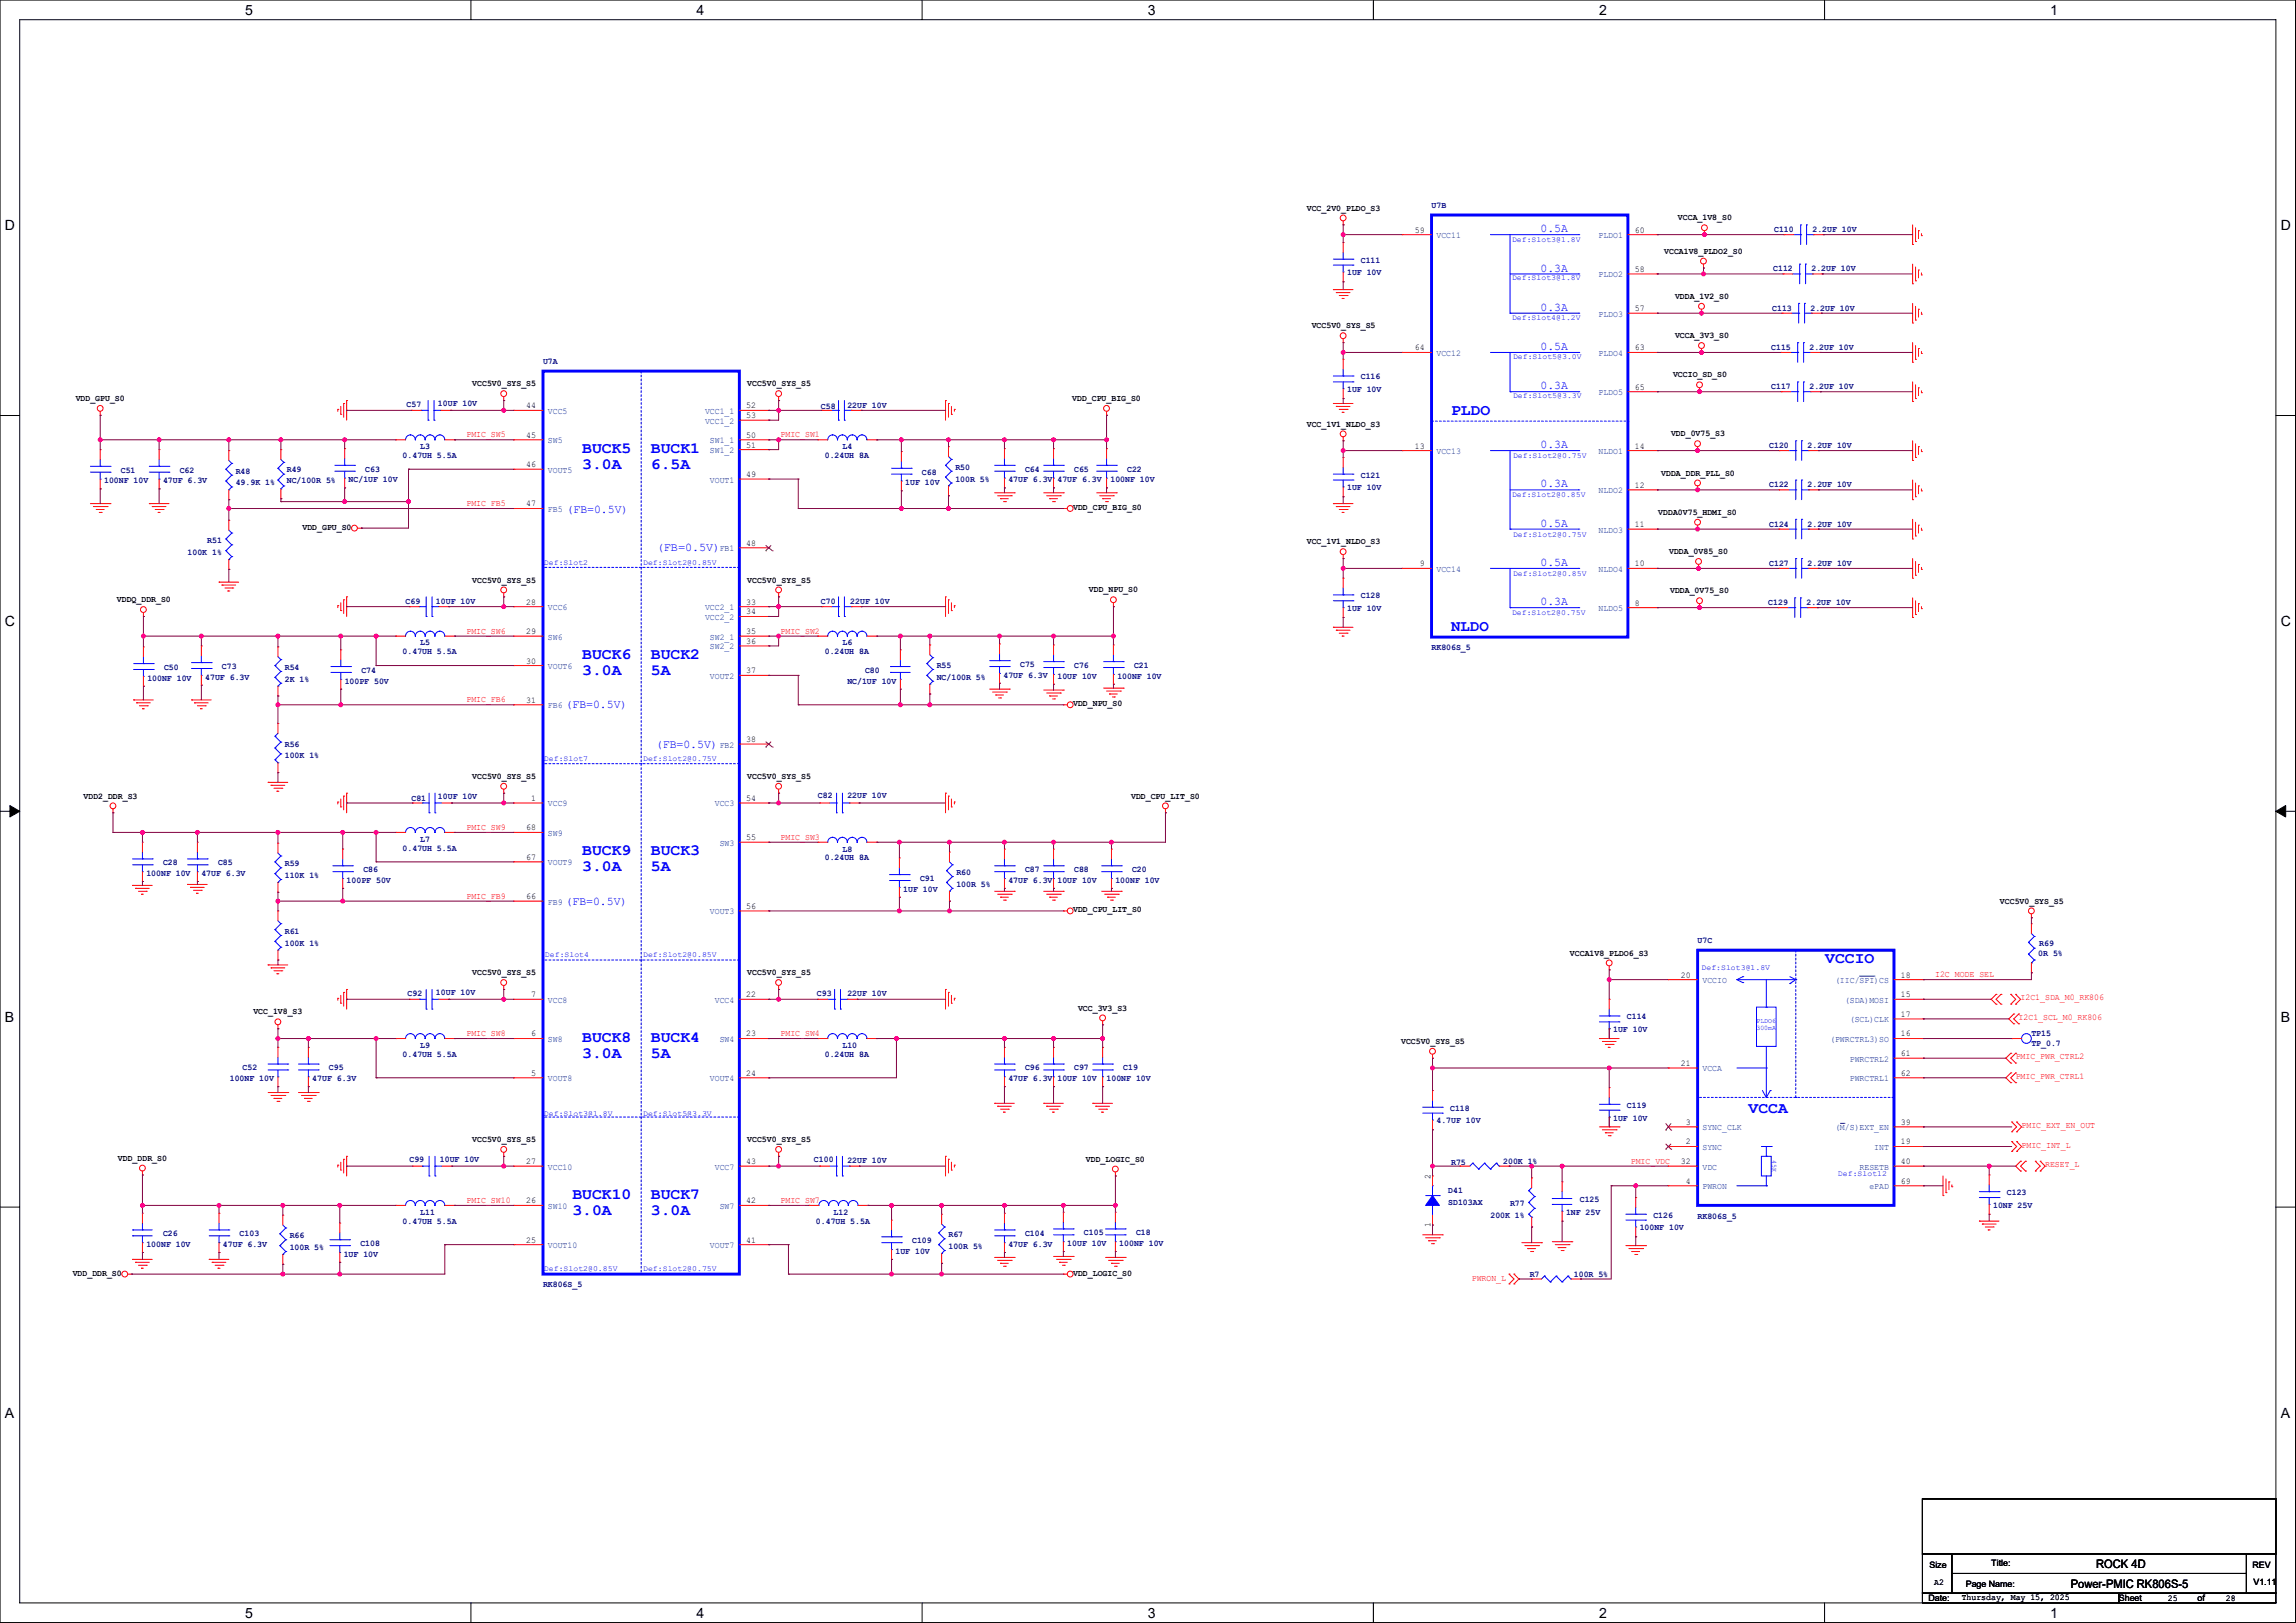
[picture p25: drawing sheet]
<svg xmlns="http://www.w3.org/2000/svg" width="594mm" height="420mm" viewBox="0 0 594 420" stroke-linecap="round" stroke-linejoin="round" font-family="sans-serif">
<defs><g id="words">
<g font-size="4.1" fill="#00f">
<text x="375.4" y="107.3">PLDO</text>
<text x="150.6" y="117.2">BUCK5</text>
<text x="168.4" y="117.2">BUCK1</text>
<text x="150.6" y="121.3">3.0A</text>
<text x="168.4" y="121.3">6.5A</text>
<text x="375.4" y="163.2">NLDO</text>
<text x="150.6" y="170.6">BUCK6</text>
<text x="168.4" y="170.6">BUCK2</text>
<text x="150.6" y="174.6">3.0A</text>
<text x="168.4" y="174.6">5A</text>
<text x="150.6" y="221.4">BUCK9</text>
<text x="168.4" y="221.4">BUCK3</text>
<text x="150.6" y="225.4">3.0A</text>
<text x="168.4" y="225.4">5A</text>
<text x="472.2" y="249.3">VCCIO</text>
<text x="150.6" y="269.6">BUCK8</text>
<text x="168.4" y="269.6">BUCK4</text>
<text x="150.6" y="273.7">3.0A</text>
<text x="168.4" y="273.7">5A</text>
<text x="452.4" y="287.9">VCCA</text>
<text x="148.1" y="310.3">BUCK10</text>
<text x="168.4" y="310.3">BUCK7</text>
<text x="148.1" y="314.3">3.0A</text>
<text x="168.4" y="314.3">3.0A</text>
</g>
<g font-size="3.6">
<text x="63.5" y="3.8">5</text>
<text x="180.2" y="3.8">4</text>
<text x="296.9" y="3.8">3</text>
<text x="413.7" y="3.8">2</text>
<text x="530.4" y="3.8">1</text>
<text x="1.3" y="59.6">D</text>
<text x="590.1" y="59.6">D</text>
<text x="1.3" y="162">C</text>
<text x="590.1" y="162">C</text>
<text x="1.3" y="264.4">B</text>
<text x="590.1" y="264.4">B</text>
<text x="1.3" y="366.9">A</text>
<text x="590.1" y="366.9">A</text>
<text x="63.5" y="418.6">5</text>
<text x="180.2" y="418.6">4</text>
<text x="296.9" y="418.6">3</text>
<text x="413.7" y="418.6">2</text>
<text x="530.4" y="418.6">1</text>
</g>
<g font-size="3" fill="#00f">
<text x="398.6" y="60.1">0.5A</text>
<text x="398.6" y="70.3">0.3A</text>
<text x="398.6" y="80.4">0.3A</text>
<text x="398.6" y="90.6">0.5A</text>
<text x="398.6" y="100.8">0.3A</text>
<text x="398.6" y="116">0.3A</text>
<text x="398.6" y="126.2">0.3A</text>
<text x="146.6" y="132.8">(FB=0.5V)</text>
<text x="398.6" y="136.3">0.5A</text>
<text x="169.9" y="142.7">(FB=0.5V)</text>
<text x="398.6" y="146.5">0.5A</text>
<text x="398.6" y="156.6">0.3A</text>
<text x="146.3" y="183.3">(FB=0.5V)</text>
<text x="169.7" y="193.5">(FB=0.5V)</text>
<text x="146.3" y="234.1">(FB=0.5V)</text>
</g>
<g font-size="3">
<text x="542.3" y="405.9">ROCK 4D</text>
<text x="535.7" y="410.9">Power-PMIC RK806S-5</text>
</g>
<g font-size="2.3" fill="#000080">
<text x="370.4" y="53.7">U7B</text>
<text x="459" y="60.1">C110</text>
<text x="468.9" y="60.1">2.2UF 10V</text>
<text x="348.5" y="71.3">1UF 10V</text>
<text x="352.1" y="68">C111</text>
<text x="458.7" y="70.3">C112</text>
<text x="468.6" y="70.3">2.2UF 10V</text>
<text x="458.5" y="80.4">C113</text>
<text x="468.4" y="80.4">2.2UF 10V</text>
<text x="140.5" y="94.1">U7A</text>
<text x="458.2" y="90.6">C115</text>
<text x="468.1" y="90.6">2.2UF 10V</text>
<text x="348.5" y="101.5">1UF 10V</text>
<text x="352.1" y="98.2">C116</text>
<text x="458.2" y="100.7">C117</text>
<text x="468.1" y="100.7">2.2UF 10V</text>
<text x="105.2" y="105.3">C57</text>
<text x="113.3" y="105.1">10UF 10V</text>
<text x="212.4" y="105.8">C58</text>
<text x="219.2" y="105.6">22UF 10V</text>
<text x="104.2" y="118.5">0.47UH 5.5A</text>
<text x="108.7" y="116.2">L3</text>
<text x="213.4" y="118.5">0.24UH 8A</text>
<text x="218" y="116.2">L4</text>
<text x="457.7" y="116">C120</text>
<text x="467.6" y="116">2.2UF 10V</text>
<text x="26.9" y="125.1">100NF 10V</text>
<text x="31.3" y="122.3">C51</text>
<text x="42.2" y="125.1">47UF 6.3V</text>
<text x="46.5" y="122.3">C62</text>
<text x="61" y="122.6">R48</text>
<text x="61" y="125.6">49.9K 1%</text>
<text x="74.2" y="122.1">R49</text>
<text x="74.2" y="125.1">NC/100R 5%</text>
<text x="90.2" y="124.9">NC/1UF 10V</text>
<text x="94.5" y="122.1">C63</text>
<text x="234.2" y="125.6">1UF 10V</text>
<text x="238.5" y="122.8">C68</text>
<text x="247.2" y="121.6">R50</text>
<text x="247.2" y="124.6">100R 5%</text>
<text x="260.9" y="124.9">47UF 6.3V</text>
<text x="265.2" y="122.1">C64</text>
<text x="273.6" y="124.9">47UF 6.3V</text>
<text x="277.9" y="122.1">C65</text>
<text x="287.3" y="124.9">100NF 10V</text>
<text x="291.6" y="122.1">C22</text>
<text x="352.1" y="123.6">C121</text>
<text x="348.5" y="126.9">1UF 10V</text>
<text x="457.7" y="126.1">C122</text>
<text x="467.6" y="126.1">2.2UF 10V</text>
<text x="457.7" y="136.3">C124</text>
<text x="467.6" y="136.3">2.2UF 10V</text>
<text x="48.5" y="143.7">100K 1%</text>
<text x="53.6" y="140.6">R51</text>
<text x="457.7" y="146.5">C127</text>
<text x="467.6" y="146.5">2.2UF 10V</text>
<text x="352.1" y="154.8">C128</text>
<text x="104.9" y="156.4">C69</text>
<text x="112.8" y="156.4">10UF 10V</text>
<text x="212.4" y="156.4">C70</text>
<text x="220" y="156.4">22UF 10V</text>
<text x="348.5" y="158.1">1UF 10V</text>
<text x="457.5" y="156.6">C129</text>
<text x="467.4" y="156.6">2.2UF 10V</text>
<text x="108.7" y="167">L5</text>
<text x="218" y="167">L6</text>
<text x="42.4" y="173.4">C50</text>
<text x="57.4" y="173.1">C73</text>
<text x="73.7" y="173.4">R54</text>
<text x="104.2" y="169.3">0.47UH 5.5A</text>
<text x="213.4" y="169.3">0.24UH 8A</text>
<text x="242.3" y="172.9">R55</text>
<text x="263.9" y="172.6">C75</text>
<text x="277.9" y="172.9">C76</text>
<text x="293.4" y="172.9">C21</text>
<text x="370.4" y="168.3">RK806S_5</text>
<text x="38.1" y="176.2">100NF 10V</text>
<text x="53.1" y="175.9">47UF 6.3V</text>
<text x="73.7" y="176.4">2K 1%</text>
<text x="89.2" y="176.9">100PF 50V</text>
<text x="93.5" y="174.1">C74</text>
<text x="219.2" y="176.9">NC/1UF 10V</text>
<text x="223.8" y="174.1">C80</text>
<text x="242.3" y="175.9">NC/100R 5%</text>
<text x="259.6" y="175.4">47UF 6.3V</text>
<text x="273.6" y="175.7">10UF 10V</text>
<text x="289.1" y="175.7">100NF 10V</text>
<text x="73.7" y="193.2">R56</text>
<text x="73.7" y="196.2">100K 1%</text>
<text x="106.4" y="207.2">C81</text>
<text x="113.3" y="206.6">10UF 10V</text>
<text x="211.6" y="206.4">C82</text>
<text x="219.2" y="206.4">22UF 10V</text>
<text x="104.2" y="220.1">0.47UH 5.5A</text>
<text x="108.7" y="217.8">L7</text>
<text x="218" y="220.4">L8</text>
<text x="37.9" y="226.7">100NF 10V</text>
<text x="42.2" y="223.9">C28</text>
<text x="52.1" y="226.7">47UF 6.3V</text>
<text x="56.4" y="223.9">C85</text>
<text x="73.7" y="224.2">R59</text>
<text x="73.7" y="227.2">110K 1%</text>
<text x="94" y="225.7">C86</text>
<text x="213.4" y="222.7">0.24UH 8A</text>
<text x="238" y="228">C91</text>
<text x="247.4" y="226.5">R60</text>
<text x="265.2" y="225.7">C87</text>
<text x="277.9" y="225.7">C88</text>
<text x="292.9" y="225.7">C20</text>
<text x="89.7" y="228.5">100PF 50V</text>
<text x="233.7" y="230.8">1UF 10V</text>
<text x="247.4" y="229.5">100R 5%</text>
<text x="260.9" y="228.5">47UF 6.3V</text>
<text x="273.6" y="228.5">10UF 10V</text>
<text x="288.6" y="228.5">100NF 10V</text>
<text x="73.7" y="241.7">R61</text>
<text x="73.7" y="244.8">100K 1%</text>
<text x="439.2" y="244">U7C</text>
<text x="527.6" y="244.8">R69</text>
<text x="527.3" y="247.3">0R 5%</text>
<text x="105.4" y="257.7">C92</text>
<text x="112.8" y="257.4">10UF 10V</text>
<text x="211.3" y="257.7">C93</text>
<text x="219.2" y="257.7">22UF 10V</text>
<text x="420.9" y="263.8">C114</text>
<text x="417.3" y="267.1">1UF 10V</text>
<text x="525.5" y="268.1">TP15</text>
<text x="104.2" y="273.5">0.47UH 5.5A</text>
<text x="108.7" y="271.2">L9</text>
<text x="213.4" y="273.5">0.24UH 8A</text>
<text x="218" y="271.2">L10</text>
<text x="525.5" y="270.7">TP_0.7</text>
<text x="59.5" y="279.8">100NF 10V</text>
<text x="62.8" y="277">C52</text>
<text x="80.8" y="279.8">47UF 6.3V</text>
<text x="85.1" y="277">C95</text>
<text x="260.9" y="279.8">47UF 6.3V</text>
<text x="265.2" y="277">C96</text>
<text x="273.6" y="279.8">10UF 10V</text>
<text x="277.9" y="277">C97</text>
<text x="286.3" y="279.8">100NF 10V</text>
<text x="290.6" y="277">C19</text>
<text x="375.2" y="287.4">C118</text>
<text x="420.9" y="286.7">C119</text>
<text x="371.6" y="290.7">4.7UF 10V</text>
<text x="417.3" y="290">1UF 10V</text>
<text x="105.9" y="300.6">C99</text>
<text x="113.8" y="300.6">10UF 10V</text>
<text x="210.6" y="300.6">C100</text>
<text x="219.2" y="300.9">22UF 10V</text>
<text x="375.4" y="301.4">R75</text>
<text x="388.9" y="301.1">200K 1%</text>
<text x="374.7" y="308.8">D41</text>
<text x="374.7" y="311.8">SD103AX</text>
<text x="408.7" y="311">C125</text>
<text x="519.2" y="309.3">C123</text>
<text x="104.2" y="316.6">0.47UH 5.5A</text>
<text x="108.7" y="314.3">L11</text>
<text x="211.1" y="316.6">0.47UH 5.5A</text>
<text x="215.7" y="314.3">L12</text>
<text x="385.6" y="315.1">200K 1%</text>
<text x="390.7" y="312.1">R77</text>
<text x="405.1" y="314.3">1NF 25V</text>
<text x="427.8" y="315.1">C126</text>
<text x="439.2" y="315.4">RK806S_5</text>
<text x="515.6" y="312.6">10NF 25V</text>
<text x="37.9" y="322.7">100NF 10V</text>
<text x="42.2" y="319.9">C26</text>
<text x="57.7" y="322.7">47UF 6.3V</text>
<text x="62" y="319.9">C103</text>
<text x="75" y="320.4">R66</text>
<text x="75" y="323.5">100R 5%</text>
<text x="93.2" y="322.5">C108</text>
<text x="236" y="321.7">C109</text>
<text x="245.4" y="320.2">R67</text>
<text x="245.4" y="323.2">100R 5%</text>
<text x="260.9" y="322.7">47UF 6.3V</text>
<text x="265.2" y="319.9">C104</text>
<text x="276.1" y="322.5">10UF 10V</text>
<text x="280.4" y="319.7">C105</text>
<text x="289.6" y="322.5">100NF 10V</text>
<text x="293.9" y="319.7">C18</text>
<text x="424.2" y="318.4">100NF 10V</text>
<text x="88.9" y="325.3">1UF 10V</text>
<text x="231.7" y="324.5">1UF 10V</text>
<text x="140.5" y="333.1">RK806S_5</text>
<text x="395.8" y="330.3">R7</text>
<text x="407.2" y="330.3">100R 5%</text>
</g>
<g font-size="2.3">
<text x="338.1" y="54.5">VCC_2V0_PLDO_S3</text>
<text x="434.1" y="57">VCCA_1V8_S0</text>
<text x="366" y="60.2">59</text>
<text x="422.9" y="60.2">60</text>
<text x="430.5" y="65.7">VCCA1V8_PLDO2_S0</text>
<text x="422.9" y="70.4">58</text>
<text x="433.3" y="77.4">VDDA_1V2_S0</text>
<text x="422.9" y="80.5">57</text>
<text x="339.4" y="85">VCC5V0_SYS_S5</text>
<text x="433.3" y="87.5">VCCA_3V3_S0</text>
<text x="366" y="90.7">64</text>
<text x="422.9" y="90.7">63</text>
<text x="122.2" y="100">VCC5V0_SYS_S5</text>
<text x="193.3" y="100">VCC5V0_SYS_S5</text>
<text x="422.9" y="100.8">65</text>
<text x="432.8" y="97.7">VCCIO_SD_S0</text>
<text x="19.6" y="103.8">VDD_GPU_S0</text>
<text x="136.2" y="105.7">44</text>
<text x="193.1" y="105.7">52</text>
<text x="277.4" y="103.8">VDD_CPU_BIG_S0</text>
<text x="136.2" y="113.3">45</text>
<text x="193.1" y="113.3">50</text>
<text x="193.1" y="108.2">53</text>
<text x="338.1" y="110.4">VCC_1V1_NLDO_S3</text>
<text x="432.3" y="112.9">VDD_0V75_S3</text>
<text x="193.1" y="115.8">51</text>
<text x="366" y="116.1">13</text>
<text x="422.9" y="116.1">14</text>
<text x="136.2" y="120.9">46</text>
<text x="193.1" y="123.4">49</text>
<text x="429.8" y="123.1">VDDA_DDR_PLL_S0</text>
<text x="136.2" y="131.1">47</text>
<text x="277.6" y="132">VDD_CPU_BIG_S0</text>
<text x="422.9" y="126.2">12</text>
<text x="78.3" y="137.1">VDD_GPU_S0</text>
<text x="422.9" y="136.4">11</text>
<text x="429" y="133.2">VDDA0V75_HDMI_S0</text>
<text x="193.1" y="141.2">48</text>
<text x="338.1" y="140.9">VCC_1V1_NLDO_S3</text>
<text x="431.8" y="143.4">VDDA_0V85_S0</text>
<text x="367.3" y="146.6">9</text>
<text x="422.9" y="146.6">10</text>
<text x="30.2" y="155.9">VDDQ_DDR_S0</text>
<text x="122.2" y="150.8">VCC5V0_SYS_S5</text>
<text x="193.3" y="150.8">VCC5V0_SYS_S5</text>
<text x="281.7" y="153.3">VDD_NPU_S0</text>
<text x="432.1" y="153.6">VDDA_0V75_S0</text>
<text x="136.2" y="156.5">28</text>
<text x="193.1" y="156.5">33</text>
<text x="193.1" y="159">34</text>
<text x="422.9" y="156.7">8</text>
<text x="136.2" y="164.1">29</text>
<text x="193.1" y="164.1">35</text>
<text x="193.1" y="166.6">36</text>
<text x="136.2" y="171.7">30</text>
<text x="193.1" y="174.2">37</text>
<text x="136.2" y="181.9">31</text>
<text x="277.6" y="182.8">VDD_NPU_S0</text>
<text x="193.1" y="192">38</text>
<text x="122.2" y="201.6">VCC5V0_SYS_S5</text>
<text x="193.3" y="201.6">VCC5V0_SYS_S5</text>
<text x="21.6" y="206.6">VDD2_DDR_S3</text>
<text x="137.4" y="207.3">1</text>
<text x="193.1" y="207.3">54</text>
<text x="292.6" y="206.6">VDD_CPU_LIT_S0</text>
<text x="136.2" y="214.9">68</text>
<text x="193.1" y="217.4">55</text>
<text x="136.2" y="222.5">67</text>
<text x="136.2" y="232.7">66</text>
<text x="517.4" y="233.8">VCC5V0_SYS_S5</text>
<text x="193.1" y="235.2">56</text>
<text x="277.6" y="236.1">VDD_CPU_LIT_S0</text>
<text x="406.2" y="247.3">VCCA1V8_PLDO6_S3</text>
<text x="122.2" y="252.4">VCC5V0_SYS_S5</text>
<text x="193.3" y="252.4">VCC5V0_SYS_S5</text>
<text x="434.9" y="253">20</text>
<text x="491.8" y="253">18</text>
<text x="65.6" y="262.5">VCC_1V8_S3</text>
<text x="137.4" y="258.1">7</text>
<text x="193.1" y="258.1">22</text>
<text x="278.9" y="261.5">VCC_3V3_S3</text>
<text x="491.8" y="263.1">17</text>
<text x="491.8" y="258.1">15</text>
<text x="137.4" y="268.2">6</text>
<text x="193.1" y="268.2">23</text>
<text x="491.8" y="268.2">16</text>
<text x="362.5" y="270.2">VCC5V0_SYS_S5</text>
<text x="434.9" y="275.8">21</text>
<text x="491.8" y="273.3">61</text>
<text x="137.4" y="278.4">5</text>
<text x="193.1" y="278.4">24</text>
<text x="491.8" y="278.4">62</text>
<text x="436.1" y="291.1">3</text>
<text x="491.8" y="291.1">39</text>
<text x="122.2" y="295.5">VCC5V0_SYS_S5</text>
<text x="193.3" y="295.5">VCC5V0_SYS_S5</text>
<text x="436.1" y="296.2">2</text>
<text x="491.8" y="296.2">19</text>
<text x="30.5" y="300.4">VDD_DDR_S0</text>
<text x="136.2" y="301.2">27</text>
<text x="193.1" y="301.2">43</text>
<text x="280.9" y="300.6">VDD_LOGIC_S0</text>
<text x="370.1" y="305.1" transform="rotate(-90 370.1 305.1)">2</text>
<text x="434.9" y="301.2">32</text>
<text x="491.8" y="301.2">40</text>
<text x="136.2" y="311.4">26</text>
<text x="193.1" y="311.4">42</text>
<text x="436.1" y="306.3">4</text>
<text x="491.8" y="306.3">69</text>
<text x="370.1" y="317.5" transform="rotate(-90 370.1 317.5)">1</text>
<text x="136.2" y="321.6">25</text>
<text x="193.1" y="321.6">41</text>
<text x="18.8" y="330.1">VDD_DDR_S0</text>
<text x="277.6" y="330.1">VDD_LOGIC_S0</text>
<text x="499.2" y="405.7">Size</text>
<text x="515.2" y="405.2">Title:</text>
<text x="582.7" y="405.7">REV</text>
<text x="500.4" y="410.3">A2</text>
<text x="508.6" y="410.8">Page Name:</text>
<text x="583" y="410.3">V1.11</text>
<text x="498.9" y="414.3">Date:</text>
<text x="507.5" y="414.1">Thursday, May 15, 2025</text>
<text x="548.2" y="414.3">Sheet</text>
<text x="560.9" y="414.3">25</text>
<text x="568.5" y="414.3">of</text>
<text x="575.8" y="414.3">28</text>
</g>
<g font-size="2.3" fill="#004080">
<text x="371.6" y="61.6">VCC11</text>
<text x="413.5" y="61.6">PLDO1</text>
<text x="413.5" y="71.8">PLDO2</text>
<text x="413.5" y="82">PLDO3</text>
<text x="371.6" y="92.1">VCC12</text>
<text x="413.5" y="92.1">PLDO4</text>
<text x="141.8" y="107.1">VCC5</text>
<text x="182.4" y="107.1">VCC1_1</text>
<text x="413.5" y="102.3">PLDO5</text>
<text x="182.4" y="109.6">VCC1_2</text>
<text x="141.8" y="114.7">SW5</text>
<text x="183.7" y="114.7">SW1_1</text>
<text x="183.7" y="117.3">SW1_2</text>
<text x="371.6" y="117.5">VCC13</text>
<text x="413.5" y="117.5">NLDO1</text>
<text x="141.8" y="122.3">VOUT5</text>
<text x="183.7" y="124.9">VOUT1</text>
<text x="413.5" y="127.7">NLDO2</text>
<text x="141.8" y="132.5">FB5</text>
<text x="413.5" y="137.8">NLDO3</text>
<text x="186.2" y="142.7">FB1</text>
<text x="371.6" y="148">VCC14</text>
<text x="413.5" y="148">NLDO4</text>
<text x="141.8" y="157.9">VCC6</text>
<text x="182.4" y="157.9">VCC2_1</text>
<text x="182.4" y="160.4">VCC2_2</text>
<text x="413.5" y="158.2">NLDO5</text>
<text x="141.8" y="165.5">SW6</text>
<text x="183.7" y="165.5">SW2_1</text>
<text x="141.8" y="173.1">VOUT6</text>
<text x="183.7" y="168.1">SW2_2</text>
<text x="183.7" y="175.7">VOUT2</text>
<text x="141.8" y="183.3">FB6</text>
<text x="186.2" y="193.5">FB2</text>
<text x="141.8" y="208.7">VCC9</text>
<text x="184.9" y="208.7">VCC3</text>
<text x="141.8" y="216.3">SW9</text>
<text x="186.2" y="218.9">SW3</text>
<text x="141.8" y="223.9">VOUT9</text>
<text x="141.8" y="234.1">FB9</text>
<text x="183.7" y="236.6">VOUT3</text>
<text x="440.5" y="254.4">VCCIO</text>
<text x="474.7" y="254.4">(IIC/SPI)CS</text>
<text x="141.8" y="259.5">VCC8</text>
<text x="184.9" y="259.5">VCC4</text>
<text x="477.3" y="259.5">(SDA)MOSI</text>
<text x="141.8" y="269.7">SW8</text>
<text x="186.2" y="269.7">SW4</text>
<text x="473.5" y="269.7">(PWRCTRL3)SO</text>
<text x="478.6" y="264.6">(SCL)CLK</text>
<text x="478.6" y="274.7">PWRCTRL2</text>
<text x="141.8" y="279.8">VOUT8</text>
<text x="183.7" y="279.8">VOUT4</text>
<text x="440.5" y="277.3">VCCA</text>
<text x="478.6" y="279.8">PWRCTRL1</text>
<text x="440.5" y="292.5">SYNC_CLK</text>
<text x="474.7" y="292.5">(M/S)EXT_EN</text>
<text x="440.5" y="297.6">SYNC</text>
<text x="484.9" y="297.6">INT</text>
<text x="141.8" y="302.7">VCC10</text>
<text x="184.9" y="302.7">VCC7</text>
<text x="440.5" y="302.7">VDC</text>
<text x="481.1" y="302.7">RESETB</text>
<text x="440.5" y="307.8">PWRON</text>
<text x="483.6" y="307.8">ePAD</text>
<text x="141.8" y="312.8">SW10</text>
<text x="186.2" y="312.8">SW7</text>
<text x="141.8" y="323">VOUT10</text>
<text x="183.7" y="323">VOUT7</text>
</g>
<g font-size="2.3" fill="#f00">
<text x="120.7" y="113.2">PMIC_SW5</text>
<text x="202" y="113.2">PMIC_SW1</text>
<text x="120.7" y="131">PMIC_FB5</text>
<text x="120.7" y="164">PMIC_SW6</text>
<text x="202" y="164">PMIC_SW2</text>
<text x="120.7" y="181.8">PMIC_FB6</text>
<text x="120.7" y="214.8">PMIC_SW9</text>
<text x="202" y="217.3">PMIC_SW3</text>
<text x="120.7" y="232.6">PMIC_FB9</text>
<text x="500.7" y="252.9">I2C_MODE_SEL</text>
<text x="522.2" y="264">I2C1_SCL_M0_RK806</text>
<text x="522.8" y="258.9">I2C1_SDA_M0_RK806</text>
<text x="120.7" y="268.1">PMIC_SW8</text>
<text x="202" y="268.1">PMIC_SW4</text>
<text x="521.5" y="274.1">PMIC_PWR_CTRL2</text>
<text x="521.5" y="279.2">PMIC_PWR_CTRL1</text>
<text x="523" y="291.9">PMIC_EXT_EN_OUT</text>
<text x="523" y="297">PMIC_INT_L</text>
<text x="421.9" y="301.2">PMIC_VDC</text>
<text x="529.1" y="302.1">RESET_L</text>
<text x="120.7" y="311.3">PMIC_SW10</text>
<text x="202" y="311.3">PMIC_SW7</text>
<text x="380.8" y="331.5">PWRON_L</text>
</g>
<g font-size="2" fill="#00f">
<text x="391.2" y="62.6">Def:Slot3@1.8V</text>
<text x="391.2" y="72.5">Def:Slot3@1.8V</text>
<text x="391.2" y="82.9">Def:Slot4@1.2V</text>
<text x="391.4" y="92.8">Def:Slot5@3.0V</text>
<text x="391.4" y="103">Def:Slot5@3.3V</text>
<text x="391.4" y="118.5">Def:Slot2@0.75V</text>
<text x="391.2" y="128.7">Def:Slot2@0.85V</text>
<text x="391.4" y="139.1">Def:Slot2@0.75V</text>
<text x="140.7" y="146.2">Def:Slot2</text>
<text x="166.4" y="146.2">Def:Slot2@0.85V</text>
<text x="391.4" y="149">Def:Slot2@0.85V</text>
<text x="391.2" y="159.1">Def:Slot2@0.75V</text>
<text x="140.7" y="197">Def:Slot7</text>
<text x="166.4" y="197">Def:Slot2@0.75V</text>
<text x="141" y="247.8">Def:Slot4</text>
<text x="166.4" y="247.8">Def:Slot2@0.85V</text>
<text x="440.2" y="251.1">Def:Slot3@1.8V</text>
<text x="140.7" y="288.7">Def:Slot3@1.8V</text>
<text x="166.4" y="288.7">Def:Slot5@3.3V</text>
<text x="475.5" y="304.4">Def:Slot12</text>
<text x="140.7" y="328.8">Def:Slot2@0.85V</text>
<text x="166.4" y="328.8">Def:Slot2@0.75V</text>
</g>
<g font-size="1.8" fill="#00f">
<text x="454.4" y="264.8">PLDO6</text>
<text x="454.4" y="266.6">300mA</text>
<text x="458.5" y="300.3" transform="rotate(90 458.5 300.3)">45K</text>
</g>
</g></defs>
<path d="M0 0h593.9v419.9h-593.9zM5.1 5.1h583.7v409.7h-583.7z" fill="none" stroke="#000" stroke-width=".26"/>
<g fill="#fff">
<path d="M63.5 .5h2v4.1h-2z"/>
<path d="M63.5 415.3h2v4.1h-2z"/>
</g>
<path d="M121.8 0v5.1M121.8 414.8v5.1" fill="none" stroke="#000" stroke-width=".26"/>
<g fill="#fff">
<path d="M180.2 .5h2v4.1h-2z"/>
<path d="M180.2 415.3h2v4.1h-2z"/>
</g>
<path d="M238.6 0v5.1M238.6 414.8v5.1" fill="none" stroke="#000" stroke-width=".26"/>
<g fill="#fff">
<path d="M296.9 .5h2.1v4.1h-2.1z"/>
<path d="M296.9 415.3h2.1v4.1h-2.1z"/>
</g>
<path d="M355.3 0v5.1M355.3 414.8v5.1" fill="none" stroke="#000" stroke-width=".26"/>
<g fill="#fff">
<path d="M413.7 .5h2v4.1h-2z"/>
<path d="M413.7 415.3h2v4.1h-2z"/>
</g>
<path d="M472 0v5.1M472 414.8v5.1" fill="none" stroke="#000" stroke-width=".26"/>
<g fill="#fff">
<path d="M530.4 .5h2v4.1h-2z"/>
<path d="M530.4 415.3h2v4.1h-2z"/>
<path d="M1.3 56.3h2.6v4.1h-2.6z"/>
<path d="M590.1 56.3h2.6v4.1h-2.6z"/>
<path d="M1.3 158.7h2.6v4.1h-2.6z"/>
<path d="M590.1 158.7h2.6v4.1h-2.6z"/>
</g>
<path d="M0 107.5h5.1M588.8 107.5h5.1" fill="none" stroke="#000" stroke-width=".26"/>
<g fill="#fff">
<path d="M1.3 261.2h2.4v4h-2.4z"/>
<path d="M590.1 261.2h2.4v4h-2.4z"/>
</g>
<path d="M0 210h5.1M588.8 210h5.1" fill="none" stroke="#000" stroke-width=".26"/>
<path d="M2.6 208.5l2.5 1.5-2.5 1.4zM588.8 210l2.5-1.5v2.9z" fill="#000" stroke="#000" stroke-width=".26"/>
<g fill="#fff">
<path d="M1.3 363.6h2.4v4h-2.4z"/>
<path d="M590.1 363.6h2.4v4h-2.4z"/>
</g>
<path d="M0 312.4h5.1M588.8 312.4h5.1M497.4 387.9h91.4v14.2h-91.4zM497.4 402.1h7.6v10.2h-7.6zM497.4 412.3h50.8v2.5h-50.8zM505 402.1h76.2v5.1h-76.2zM505 407.2h76.2v5.1h-76.2zM548.2 412.3h40.6v2.5h-40.6zM581.2 402.1h7.6v10.2h-7.6z" fill="none" stroke="#000" stroke-width=".26"/>
<g fill="none" stroke="#f00" stroke-width=".26">
<path d="M347.5 58.2h.1M347.5 57.2v1M441 59.7v1M494.8 58.2v5.1M495.6 58.9v3.6M496.3 59.7h.1M496.3 59.7v2M345 75h.1M345 75h5M345.7 75.7h.1M345.7 75.7h3.6M346.5 76.5h2"/>
<path d="M347.2 77.2h.1M347.2 77.2h.5M347.5 62.8h.1M347.5 72.9h.1M347.5 62.8v2.5M347.5 70.4v2.5M348.5 76.5h.1M362.7 60.7h.1M362.7 60.7h7.7M421.2 70.9h7.6M421.2 60.7h7.6M428.8 60.7h.1"/>
<path d="M428.8 70.9h.1M440.7 69.4h.1M440.7 68.3v1.1M441 60.7h.1M461.3 70.9h.1M461.3 70.9h2.5M461.5 60.7h.1M461.5 60.7h2.6M468.9 70.9h2.5M469.2 60.7h2.5M471.4 70.9h.1M471.7 60.7h.1"/>
<path d="M494.8 63.3h.1M494.8 73.4h.1M494.8 68.3v5.1M494.8 78.5v5.1M495.6 62.5h.1M495.6 72.7h.1M495.6 69.1v3.6M495.6 79.3v3.5M496.3 69.9h.1M496.3 69.9v2M497.1 61h.1M497.1 71.1h.1"/>
<path d="M497.1 60.5v.5M497.1 70.6v.5M347.5 88.7h.1M347.5 93h.1M347.5 87.7v1M347.5 93v2.5M362.7 91.2h.1M362.7 91.2h7.7M421.2 81h7.6M421.2 91.2h7.6M428.8 81h.1M428.8 91.2h.1"/>
<path d="M440.2 91.2h.1M440.2 81h.1M440.2 80v1M440.2 90.2v1M460.8 91.2h.1M460.8 91.2h2.5M461 81h.1M461 81h2.6M468.4 91.2h2.5M468.7 81h2.5M470.9 91.2h.1M471.2 81h.1"/>
<path d="M494.8 83.6h.1M494.8 93.7h.1M494.8 88.7v5M494.8 98.8v5.1M495.6 82.8h.1M495.6 93h.1M495.6 89.4v3.6M495.6 99.6v3.5M496.3 80h.1M496.3 90.2h.1M496.3 80v2.1M496.3 90.2v2"/>
<path d="M497.1 81.3h.1M497.1 91.5h.1M497.1 80.8v.5M497.1 91v.5M25.9 107.5h.1M25.9 116.4h.1M25.9 106.4v1.1M25.9 116.4v2.5M41.2 116.4h.1M41.2 116.4v2.5M59.2 116.6h.1M59.2 116.6v2.5"/>
<path d="M72.7 116.4h.1M72.7 116.4v2.5M87.4 105.9h.1M87.4 105.9v.5M88.2 107.2h.1M88.2 105.2v2M88.9 104.4h.1M88.9 104.4v3.6M89.2 116.1h.1M89.2 116.1v2.5M89.7 103.7h.1M89.7 103.7v5"/>
<path d="M102.4 113.8h.1M102.4 113.8h2.5M106.4 106.2h.1M106.4 106.2h2.6M114.1 106.2h2.5M115.1 113.8h2.5M116.6 106.2h.1M117.6 113.8h.1M130.3 103.7h.1M130.3 102.6v1.1M132.9 113.8h.1M132.9 106.2h.1"/>
<path d="M132.9 113.8h7.6M132.9 106.2h7.6M191.3 113.8h7.6M191.3 116.4h7.6M191.3 106.2h7.6M191.3 108.7h7.6M198.9 113.8h.1M198.9 116.4h.1M198.9 106.2h.1M198.9 108.7h.1M201.4 103.7h.1M201.4 102.6v1.1"/>
<path d="M211.6 113.8h.1M211.6 113.8h2.5M212.6 106.2h.1M212.6 106.2h2.6M220.2 106.2h2.6M222.8 106.2h.1M224.3 113.8h2.5M226.8 113.8h.1M233.2 116.9h.1M233.2 116.9v2.5M244.6 103.7h.1M244.6 103.7v5"/>
<path d="M245.4 104.4h.1M245.4 115.6h.1M245.4 104.4v3.6M245.4 115.6v2.5M246.1 107.2h.1M246.1 105.2v2M246.9 105.9h.1M246.9 105.9v.5M259.9 116.1h.1M259.9 116.1v2.5M272.6 116.1h.1M272.6 116.1v2.5"/>
<path d="M286.3 107.5h.1M286.3 116.1h.1M286.3 106.4v1.1M286.3 116.1v2.5M345 104.4h.1M345 104.4h5M345.7 105.2h.1M345.7 105.2h3.6M346.5 105.9h2M347.2 106.7h.1M347.2 106.7h.5M347.5 114.1h.1"/>
<path d="M347.5 103.1h.1M347.5 118.4h.1M347.5 100.6v2.5M347.5 113.1v1M347.5 118.4v2.5M348.5 105.9h.1M362.7 116.6h.1M362.7 116.6h7.7M421.2 116.6h7.6M421.2 101.4h7.6M428.8 116.6h.1M428.8 101.4h.1"/>
<path d="M439.2 116.6h.1M439.2 115.6v1M439.7 101.4h.1M439.7 100.4v1M460.3 116.6h.1M460.3 116.6h2.5M460.8 101.4h.1M460.8 101.4h2.5M467.9 116.6h2.5M468.4 101.4h2.5M470.4 116.6h.1M470.9 101.4h.1"/>
<path d="M494.8 103.9h.1M494.8 119.1h.1M494.8 114.1v5M495.6 103.1h.1M495.6 118.4h.1M495.6 114.8v3.6M496.3 100.4h.1M496.3 115.6h.1M496.3 100.4v2M496.3 115.6v2M497.1 101.6h.1M497.1 116.9h.1"/>
<path d="M497.1 101.1v.5M497.1 116.4v.5M23.4 130.3h5.1M24.2 131.1h3.5M24.9 131.8h.1M24.9 131.8h2M25.7 132.6h.5M25.9 126.5h.1M25.9 124v2.5M26.2 132.6h.1M27.7 131.1h.1M28.5 130.3h.1"/>
<path d="M38.6 130.3h.1M38.6 130.3h5.1M39.4 131.1h.1M39.4 131.1h3.5M40.2 131.8h2M40.9 132.6h.1M40.9 132.6h.5M41.2 126.5h.1M41.2 124v2.5M42.2 131.8h.1M59.2 129.3h.1M59.2 134.6h.1"/>
<path d="M59.2 126.8v2.5M59.2 134.6v2.6M72.7 129.1h.1M72.7 126.5v2.6M89.2 126.3h.1M89.2 123.7v2.6M92.5 136.7h1M93.5 136.7h.1M132.9 131.6h.1M132.9 121.4h.1M132.9 131.6h7.6M132.9 121.4h7.6"/>
<path d="M191.3 124h7.6M198.9 124h.1M233.2 127h.1M233.2 124.5v2.5M245.4 128.3h.1M245.4 125.8v2.5M257.3 127.5h5.1M258.1 128.3h3.5M258.8 129.1h.1M258.8 129.1h2.1M259.6 129.8h.5M259.9 126.3h.1"/>
<path d="M259.9 123.7v2.6M260.1 129.8h.1M261.6 128.3h.1M262.4 127.5h.1M270 127.5h5.1M270.8 128.3h3.5M271.5 129.1h.1M271.5 129.1h2.1M272.3 129.8h.5M272.6 126.3h.1M272.6 123.7v2.6M272.8 129.8h.1"/>
<path d="M274.3 128.3h.1M275.1 127.5h.1M275.1 131.6h.1M275.1 131.6h1M283.7 127.5h5.1M284.5 128.3h3.6M285.3 129.1h.1M285.3 129.1h2M286 129.8h.5M286.3 126.3h.1M286.3 123.7v2.6M286.5 129.8h.1"/>
<path d="M288.1 128.3h.1M288.8 127.5h.1M345 130.3h.1M345 130.3h5M345.7 131.1h.1M345.7 131.1h3.6M346.5 131.8h2M347.2 132.6h.1M347.2 132.6h.5M347.5 128.5h.1M347.5 126v2.5M348.5 131.8h.1"/>
<path d="M421.2 136.9h7.6M421.2 126.8h7.6M428.8 126.8h.1M428.8 136.9h.1M439.2 126.8h.1M439.2 136.9h.1M439.2 125.8v1M439.2 135.9v1M460.3 136.9h.1M460.3 126.8h.1M460.3 136.9h2.5M460.3 126.8h2.5"/>
<path d="M467.9 136.9h2.5M467.9 126.8h2.5M470.4 136.9h.1M470.4 126.8h.1M494.8 129.3h.1M494.8 139.5h.1M494.8 124.2v5.1M494.8 134.4v5.1M495.6 128.5h.1M495.6 138.7h.1M495.6 125v3.5M495.6 135.1v3.6"/>
<path d="M496.3 125.8h.1M496.3 135.9h.1M496.3 125.8v2M496.3 135.9v2M497.1 127h.1M497.1 137.2h.1M497.1 126.5v.5M497.1 136.7v.5M37.1 159.5h.1M37.1 158.5v1M56.7 150.6h.1M56.7 150.6h5"/>
<path d="M57.4 151.4h.1M57.4 151.4h3.6M58.2 152.2h2M58.9 152.9h.1M58.9 152.9h.6M59.2 147.3h.1M59.2 144.8v2.5M60.2 152.2h.1M87.4 156.7h.1M87.4 156.7v.5M88.2 158h.1M88.2 156v2"/>
<path d="M88.9 155.2h.1M88.9 155.2v3.6M89.7 154.5h.1M89.7 154.5v5M105.9 157h.1M105.9 157h2.6M113.6 157h2.5M116.1 157h.1M130.3 154.5h.1M130.3 153.4v1.1M132.9 157h.1M132.9 157h7.6"/>
<path d="M191.3 157h7.6M191.3 141.8h7.6M191.3 159.5h7.6M198.9 141.8h.1M198.9 157h.1M198.9 159.5h.1M201.4 154.5h.1M201.4 153.4v1.1M212.6 157h.1M212.6 157h2.6M220.2 157h2.6M222.8 157h.1"/>
<path d="M244.6 154.5h.1M244.6 154.5v5M245.4 155.2h.1M245.4 155.2v3.6M246.1 158h.1M246.1 156v2M246.9 156.7h.1M246.9 156.7v.5M288.1 157h.1M288.1 156v1M347.5 144.5h.1M347.5 149.6h.1"/>
<path d="M347.5 159.8h.1M347.5 143.5v1M347.5 149.6v2.6M347.5 157.2v2.6M362.7 147.1h.1M362.7 147.1h7.7M421.2 147.1h7.6M421.2 157.2h7.6M428.8 147.1h.1M428.8 157.2h.1M439.4 147.1h.1M439.4 146.1v1"/>
<path d="M439.7 157.2h.1M439.7 156.2v1M460 157.2h.1M460 157.2h2.6M460.3 147.1h.1M460.3 147.1h2.5M467.6 157.2h2.6M467.9 147.1h2.5M470.2 157.2h.1M470.4 147.1h.1M494.8 149.6h.1M494.8 159.8h.1"/>
<path d="M494.8 144.5v5.1M494.8 154.7v5.1M495.6 148.9h.1M495.6 159h.1M495.6 145.3v3.6M495.6 155.5v3.5M496.3 146.1h.1M496.3 156.2h.1M496.3 146.1v2M496.3 156.2v2.1M497.1 147.3h.1M497.1 157.5h.1"/>
<path d="M497.1 146.8v.5M497.1 157v.5M37.1 167.4h.1M37.1 177.6h.1M37.1 167.4v2.5M37.1 175v2.6M52.1 167.2h.1M52.1 177.3h.1M52.1 167.2v2.5M52.1 174.8v2.5M71.9 167.4h.1M71.9 167.4v2.5"/>
<path d="M71.9 177.6v2.5M88.2 168.2h.1M88.2 178.3h.1M88.2 168.2v2.5M88.2 175.8v2.5M102.4 164.6h.1M102.4 164.6h2.5M115.1 164.6h2.5M117.6 164.6h.1M132.9 164.6h.1M132.9 172.2h.1M132.9 164.6h7.6"/>
<path d="M132.9 172.2h7.6M191.3 164.6h7.6M191.3 167.2h7.6M191.3 174.8h7.6M198.9 164.6h.1M198.9 167.2h.1M198.9 174.8h.1M211.6 164.6h.1M211.6 164.6h2.5M224.3 164.6h2.5M226.8 164.6h.1M232.9 168.2h.1"/>
<path d="M232.9 178.3h.1M232.9 168.2v2.5M232.9 175.8v2.5M240.6 166.9h.1M240.6 179.6h.1M240.6 166.9v2.5M240.6 177.1v2.5M256.1 178.3h5M256.8 179.1h3.6M257.6 179.9h.1M257.6 179.9h2M258.6 166.6h.1"/>
<path d="M258.6 176.8h.1M258.6 166.6v2.6M258.6 174.3v2.5M260.4 179.1h.1M261.1 178.3h.1M270 178.6h5.1M270.8 179.3h3.5M272.6 166.9h.1M272.6 177.1h.1M272.6 166.9v2.5M272.6 174.5v2.6M274.3 179.3h.1"/>
<path d="M275.1 178.6h.1M285.5 178.1h5.1M286.3 178.8h3.5M287 179.6h.1M287 179.6h2.1M288.1 166.9h.1M288.1 177.1h.1M288.1 166.9v2.5M288.1 174.5v2.6M289.8 178.8h.1M290.6 178.1h.1M345 162.3h.1"/>
<path d="M345 162.3h5M345.7 163.1h.1M345.7 163.1h3.6M346.5 163.9h2M347.2 164.6h.1M347.2 164.6h.5M348.5 163.9h.1M34.6 181.1h.1M34.6 181.1h5M35.3 181.9h.1M35.3 181.9h3.6M36.1 182.6h2"/>
<path d="M36.9 183.4h.1M36.9 183.4h.5M38.1 182.6h.1M49.6 181.1h.1M49.6 181.1h5M50.3 181.9h.1M50.3 181.9h3.6M51.1 182.6h2M51.8 183.4h.1M51.8 183.4h.5M53.1 182.6h.1M71.9 180.1h.1"/>
<path d="M71.9 187.2h.1M71.9 199.9h.1M71.9 187.2v2.6M71.9 197.4v2.5M132.9 182.4h.1M132.9 182.4h7.6M191.3 192.6h7.6M198.9 192.6h.1M258.3 180.6h.5M258.8 180.6h.1M271.5 180.1h.1M271.5 180.1h2.1"/>
<path d="M272.3 180.9h.5M272.8 180.9h.1M275.1 182.4h.1M275.1 182.4h1M287.8 180.4h.5M288.3 180.4h.1M29.2 210.3h.1M29.2 209.3v1M36.9 218h.1M36.9 218v2.5M51.1 218h.1M51.1 218v2.5"/>
<path d="M69.4 202.5h.1M69.4 202.5h5M70.1 203.2h.1M70.1 203.2h3.6M70.9 204h2M71.6 204.7h.1M71.6 204.7h.6M71.9 218.2h.1M71.9 218.2v2.5M72.9 204h.1M87.4 207.5h.1M87.4 207.5v.5"/>
<path d="M88.2 208.8h.1M88.2 206.8v2M88.7 219.7h.1M88.7 219.7v2.6M88.9 206h.1M88.9 206v3.6M89.7 205.3h.1M89.7 205.3v5M102.4 215.4h.1M102.4 215.4h2.5M106.7 207.8h.1M106.7 207.8h2.5"/>
<path d="M114.3 207.8h2.6M115.1 215.4h2.5M116.9 207.8h.1M117.6 215.4h.1M130.3 205.3h.1M130.3 204.2v1.1M132.9 215.4h.1M132.9 207.8h.1M132.9 215.4h7.6M132.9 207.8h7.6M191.3 218h7.6M191.3 207.8h7.6"/>
<path d="M198.9 218h.1M198.9 207.8h.1M201.4 205.3h.1M201.4 204.2v1.1M211.6 218h.1M211.6 218h2.5M212.1 207.8h.1M212.1 207.8h2.6M219.7 207.8h2.6M222.3 207.8h.1M224.3 218h2.5M226.8 218h.1"/>
<path d="M244.6 205.3h.1M244.6 205.3v5M245.4 206h.1M245.4 206v3.6M246.1 208.8h.1M246.1 206.8v2M246.9 207.5h.1M246.9 207.5v.5M259.9 219.7h.1M259.9 219.7v2.6M272.6 219.7h.1M272.6 219.7v2.6"/>
<path d="M287.5 219.7h.1M287.5 219.7v2.6M301.5 210.3h.1M301.5 209.3v1M34.3 229.1h.1M34.3 229.1h5.1M35.1 229.9h.1M35.1 229.9h3.5M35.8 230.7h2.1M36.6 231.4h.1M36.6 231.4h.5M36.9 228.1h.1"/>
<path d="M36.9 225.6v2.5M37.9 230.7h.1M48.5 228.9h.1M48.5 228.9h5.1M49.3 229.6h.1M49.3 229.6h3.6M50.1 230.4h2M50.8 231.2h.1M50.8 231.2h.5M51.1 228.1h.1M51.1 225.6v2.5M52.1 230.4h.1"/>
<path d="M71.9 230.9h.1M71.9 235.7h.1M71.9 228.4v2.5M71.9 235.7v2.6M88.7 229.9h.1M88.7 227.4v2.5M132.9 233.2h.1M132.9 223h.1M132.9 233.2h7.6M132.9 223h7.6M191.3 235.7h7.6M198.9 235.7h.1"/>
<path d="M232.7 222h.1M232.7 232.2h.1M232.7 222v2.6M232.7 229.6v2.6M245.6 220.5h.1M245.6 233.2h.1M245.6 220.5v2.5M245.6 230.7v2.5M257.3 230.7h5.1M258.1 231.4h3.5M258.8 232.2h.1M258.8 232.2h2.1"/>
<path d="M259.6 232.9h.5M259.9 229.9h.1M259.9 227.4v2.5M260.1 232.9h.1M261.6 231.4h.1M262.4 230.7h.1M270 230.7h5.1M270.8 231.4h3.5M271.5 232.2h.1M271.5 232.2h2.1M272.3 232.9h.5M272.6 229.9h.1"/>
<path d="M272.6 227.4v2.5M272.8 232.9h.1M274.3 231.4h.1M275.1 230.7h.1M275.1 235.7h.1M275.1 235.7h1M285 230.7h5.1M285.8 231.4h3.5M286.5 232.2h.1M286.5 232.2h2.1M287.3 232.9h.5M287.5 229.9h.1"/>
<path d="M287.5 227.4v2.5M287.8 232.9h.1M289.3 231.4h.1M290.1 230.7h.1M525.5 237.5h.1M525.5 239h.1M525.5 236.5v1M525.5 239v2.6M69.4 249.7h.1M69.4 249.7h5M70.1 250.5h.1M70.1 250.5h3.6"/>
<path d="M70.9 251.2h2M71.6 252h.1M71.6 252h.6M71.9 248.4h.1M71.9 245.9v2.5M72.9 251.2h.1M87.4 258.3h.1M87.4 258.3v.5M88.2 259.6h.1M88.2 257.6v2M88.9 256.8h.1M88.9 256.8v3.6"/>
<path d="M89.7 256.1h.1M89.7 256.1v5M105.9 258.6h.1M105.9 258.6h2.6M113.6 258.6h2.5M116.1 258.6h.1M130.3 256.1h.1M130.3 255v1.1M132.9 258.6h.1M132.9 258.6h7.6M191.3 258.6h7.6M198.9 258.6h.1"/>
<path d="M201.4 256.1h.1M201.4 255v1.1M211.6 258.6h.1M211.6 258.6h2.5M219.2 258.6h2.6M221.8 258.6h.1M244.6 256.1h.1M244.6 256.1v5M245.4 256.8h.1M245.4 256.8v3.6M246.1 259.6h.1M246.1 257.6v2"/>
<path d="M246.9 258.3h.1M246.9 258.3v.5M416.3 251h.1M416.3 258.6h.1M416.3 250v1M416.3 258.6v2.5M431.6 253.5h.1M431.6 253.5h7.6M490 258.6h7.6M490 253.5h7.6M497.6 253.5h.1M497.6 258.6h.1"/>
<path d="M516.4 257.3h.1M516.4 259.9h.1M516.4 257.3l-1.3 1.3 1.3 1.3M517.7 259.9h.1M517.7 257.3h.1M517.7 257.3l-1.3 1.3 1.3 1.3M520.2 259.9h.1M520.2 257.3h.1M520.2 257.3l1.3 1.3-1.3 1.3M521.5 259.9h.1M521.5 257.3h.1M521.5 257.3l1.3 1.3-1.3 1.3"/>
<path d="M525.5 251.7h.1M525.5 249.2v2.5M71.9 266.2h.1M71.9 271h.1M71.9 265.2v1M71.9 271v2.6M71.9 278.7v2.5M79.8 271h.1M79.8 271v2.6M79.8 278.7v2.5M102.4 268.8h.1M102.4 268.8h2.5"/>
<path d="M115.1 268.8h2.5M117.6 268.8h.1M132.9 268.8h.1M132.9 278.9h.1M132.9 268.8h7.6M132.9 278.9h7.6M191.3 268.8h7.6M191.3 278.9h7.6M198.9 268.8h.1M198.9 278.9h.1M211.6 268.8h.1M211.6 268.8h2.5"/>
<path d="M224.3 268.8h2.5M226.8 268.8h.1M259.9 271h.1M259.9 271v2.6M259.9 278.7v2.5M272.6 271h.1M272.6 271v2.6M272.6 278.7v2.5M285.3 265.2h.1M285.3 271h.1M285.3 264.2v1M285.3 271v2.6"/>
<path d="M285.3 278.7v2.5M370.6 273.8h.1M370.6 272.8v1M413.8 268.8h.1M413.8 268.8h5.1M414.5 269.5h.1M414.5 269.5h3.6M415.3 270.3h2M416.1 271h.1M416.1 271h.5M416.3 268.8h.1M416.3 266.2v2.6"/>
<path d="M417.3 270.3h.1M431.6 276.4h.1M431.6 276.4h7.6M490 268.8h7.6M490 278.9h7.6M490 263.7h7.6M490 273.8h7.6M497.6 268.8h.1M497.6 263.7h.1M497.6 278.9h.1M497.6 273.8h.1M520.2 277.6h.1"/>
<path d="M520.2 272.6h.1M520.2 275.1h.1M520.2 277.6l-1.3 1.3 1.3 1.3M520.2 272.6l-1.3 1.2 1.3 1.3M520.5 268.8h.1M520.5 268.8h2.5M521 262.4h.1M521 264.9h.1M521 262.4l-1.3 1.3 1.3 1.2M521.5 277.6h.1M521.5 275.1h.1M521.5 272.6h.1"/>
<path d="M521.5 277.6l-1.3 1.3 1.3 1.3M521.5 272.6l-1.3 1.2 1.3 1.3M522.2 264.9h.1M522.2 262.4h.1M522.2 262.4l-1.2 1.3 1.2 1.2M69.4 282.7h5M70.1 283.5h3.6M70.9 284.2h.1M70.9 284.2h2M71.6 285h.6M71.9 281.2h.1M72.2 285h.1"/>
<path d="M73.7 283.5h.1M74.4 282.7h.1M77.2 282.7h5.1M78 283.5h3.6M78.8 284.2h.1M78.8 284.2h2M79.5 285h.5M79.8 281.2h.1M80 285h.1M81.6 283.5h.1M82.3 282.7h.1M88.9 300h.1"/>
<path d="M88.9 300v3.6M89.7 299.2h.1M89.7 299.2v5.1M130.3 299.2h.1M130.3 298.2v1M201.4 299.2h.1M201.4 298.2v1M244.6 299.2h.1M244.6 299.2v5.1M245.4 300h.1M245.4 300v3.6M257.3 285.5h.1"/>
<path d="M257.3 285.5h5.1M258.1 286.3h.1M258.1 286.3h3.5M258.8 287h2.1M259.6 287.8h.1M259.6 287.8h.5M259.9 281.2h.1M260.9 287h.1M270 285.5h.1M270 285.5h5.1M270.8 286.3h.1M270.8 286.3h3.5"/>
<path d="M271.5 287h2.1M272.3 287.8h.1M272.3 287.8h.5M272.6 281.2h.1M273.6 287h.1M282.7 285.5h.1M282.7 285.5h5.1M283.5 286.3h.1M283.5 286.3h3.5M284.2 287h2.1M285 287.8h.1M285 287.8h.5"/>
<path d="M285.3 281.2h.1M286.3 287h.1M370.6 282.2h.1M370.6 292.4h.1M370.6 282.2v2.6M370.6 289.8v2.6M413.8 291.6h5.1M414.5 292.4h3.6M415.3 293.1h.1M415.3 293.1h2M416.1 293.9h.5M416.3 281.5h.1"/>
<path d="M416.3 291.6h.1M416.3 281.5v2.5M416.3 289.1v2.5M416.6 293.9h.1M418.1 292.4h.1M418.9 291.6h.1M431.6 296.7h.1M431.6 291.6h.1M431.6 291.6h7.6M431.6 296.7h7.6M490 291.6h7.6M490 296.7h7.6"/>
<path d="M497.6 291.6h.1M497.6 296.7h.1M520.2 280.2h.1M520.5 298h.1M520.5 295.4h.1M520.5 292.9h.1M520.5 290.3h.1M520.5 295.4l1.2 1.3-1.2 1.3M520.5 290.3l1.2 1.3-1.2 1.3M521.5 280.2h.1M521.7 298h.1M521.7 295.4h.1"/>
<path d="M521.7 292.9h.1M521.7 290.3h.1M521.7 295.4l1.3 1.3-1.3 1.3M521.7 290.3l1.3 1.3-1.3 1.3M36.9 304.1h.1M36.9 314h.1M36.9 303v1.1M36.9 314v2.5M56.7 314h.1M56.7 314v2.5M73.2 314.5h.1M73.2 314.5v2.5"/>
<path d="M87.4 301.5h.1M87.4 301.5v.5M87.9 316.5h.1M87.9 316.5v2.5M88.2 302.8h.1M88.2 300.8v2M102.4 311.9h.1M102.4 311.9h2.5M106.7 301.8h.1M106.7 301.8h2.5M114.3 301.8h2.6M115.1 311.9h2.5"/>
<path d="M116.9 301.8h.1M117.6 311.9h.1M132.9 311.9h.1M132.9 301.8h.1M132.9 301.8h7.6M132.9 311.9h7.6M191.3 301.8h7.6M191.3 311.9h7.6M198.9 311.9h.1M198.9 301.8h.1M209.3 311.9h.1M209.3 311.9h2.6"/>
<path d="M212.1 301.8h.1M212.1 301.8h2.6M219.7 301.8h2.6M222 311.9h2.6M222.3 301.8h.1M224.6 311.9h.1M230.7 315.7h.1M230.7 315.7v2.6M243.6 314.2h.1M243.6 314.2v2.6M246.1 302.8h.1M246.1 300.8v2"/>
<path d="M246.9 301.5h.1M246.9 301.5v.5M259.9 314h.1M259.9 314v2.5M275.1 313.7h.1M275.1 313.7v2.6M288.6 304.3h.1M288.6 313.7h.1M288.6 303.3v1M288.6 313.7v2.6M368.1 319.6h5M370.6 317h.1"/>
<path d="M370.6 304.3h.1M370.6 304.3v2.6M370.6 314.5v2.5M373.1 319.6h.1M377.7 301.8h.1M377.7 301.8h2.6M387.9 301.8h2.5M390.4 301.8h.1M396.3 304.8h.1M396.3 317.5h.1M396.3 304.8v2.6M396.3 315v2.5"/>
<path d="M404.1 305.8h.1M404.1 316h.1M404.1 305.8v2.6M404.1 313.5v2.5M423.2 309.9h.1M423.2 309.9v2.5M423.2 317.5v2.6M431.6 306.9h.1M431.6 301.8h.1M431.6 301.8h7.6M431.6 306.9h7.6M490 301.8h7.6"/>
<path d="M490 306.9h7.6M497.6 301.8h.1M497.6 306.9h.1M502.7 309.4h.1M502.7 304.3v5.1M503.4 308.6h.1M503.4 305.1v3.5M504.2 305.8h.1M504.2 305.8v2.1M505 307.1h.1M505 306.6v.5M512.1 316h.1"/>
<path d="M512.1 316h5.1M512.8 316.8h.1M512.8 316.8h3.6M513.6 317.5h2M514.4 318.3h.1M514.4 318.3h.5M514.6 304.1h.1M514.6 314.2h.1M514.6 304.1v2.5M514.6 311.7v2.5M515.6 317.5h.1M522.8 300.5h.1"/>
<path d="M522.8 303h.1M522.8 300.5l-1.3 1.3 1.3 1.2M524 303h.1M524 300.5h.1M524 300.5l-1.2 1.3 1.2 1.2M526.6 303h.1M526.6 300.5h.1M526.6 300.5l1.2 1.3-1.2 1.2M527.8 303h.1M527.8 300.5h.1M527.8 300.5l1.3 1.3-1.3 1.2M33 329.7h1.1"/>
<path d="M34.1 329.7h.1M34.3 325.9h.1M34.3 325.9h5.1M35.1 326.7h.1M35.1 326.7h3.5M35.8 327.4h2.1M36.6 328.2h.1M36.6 328.2h.5M36.9 324.1h.1M36.9 321.6v2.5M37.9 327.4h.1M54.1 325.9h.1"/>
<path d="M54.1 325.9h5.1M54.9 326.7h.1M54.9 326.7h3.5M55.6 327.4h2.1M56.4 328.2h.1M56.4 328.2h.5M56.7 324.1h.1M56.7 321.6v2.5M57.7 327.4h.1M73.2 327.2h.1M73.2 324.6v2.6M87.9 326.7h.1"/>
<path d="M87.9 324.1v2.6M132.9 322.1h.1M132.9 322.1h7.6M191.3 322.1h7.6M198.9 322.1h.1M230.7 325.9h.1M230.7 323.4v2.5M243.6 326.9h.1M243.6 324.4v2.5M257.3 325.4h5.1M258.1 326.2h3.5M258.8 326.9h.1"/>
<path d="M258.8 326.9h2.1M259.6 327.7h.5M259.9 324.1h.1M259.9 321.6v2.5M260.1 327.7h.1M261.6 326.2h.1M262.4 325.4h.1M272.6 325.1h5M273.3 325.9h3.6M274.1 326.7h.1M274.1 326.7h2M274.8 327.4h.6"/>
<path d="M275.1 329.7h.1M275.1 323.9h.1M275.1 329.7h1M275.1 321.3v2.6M275.4 327.4h.1M276.9 325.9h.1M277.6 325.1h.1M286 325.4h5.1M286.8 326.2h3.5M287.5 326.9h.1M287.5 326.9h2.1M288.3 327.7h.5"/>
<path d="M288.6 323.9h.1M288.6 321.3v2.6M288.8 327.7h.1M290.3 326.2h.1M291.1 325.4h.1M368.8 320.3h3.6M369.6 321.1h.1M369.6 321.1h2M370.4 321.8h.5M370.9 321.8h.1M372.4 320.3h.1M390.4 332.3h.1"/>
<path d="M390.4 329.7h.1M390.4 329.7l1.3 1.3-1.3 1.3M391.7 329.7h.1M391.7 332.3h.1M391.7 329.7l1.3 1.3-1.3 1.3M393.7 321.6h5.1M394.5 322.3h3.5M395.2 323.1h.1M395.2 323.1h2.1M396 323.9h.5M396.3 331h.1M396.3 331h2.5"/>
<path d="M396.5 323.9h.1M398 322.3h.1M398.8 321.6h.1M401.6 321.3h5.1M402.4 322.1h3.5M403.1 322.9h.1M403.1 322.9h2.1M403.9 323.6h.5M404.4 323.6h.1M405.9 322.1h.1M406.4 331h2.6M406.7 321.3h.1"/>
<path d="M409 331h.1M420.6 322.3h5.1M421.4 323.1h3.6M422.2 323.9h.1M422.2 323.9h2M422.9 324.6h.5M423.2 320.1h.1M423.4 324.6h.1M425 323.1h.1M425.7 322.3h.1"/>
<circle cx="347.5" cy="56.4" r=".75"/>
<circle cx="441" cy="58.9" r=".75"/>
<circle cx="440.2" cy="79.3" r=".75"/>
<circle cx="440.7" cy="67.6" r=".75"/>
<circle cx="347.5" cy="86.9" r=".75"/>
<circle cx="439.7" cy="99.6" r=".75"/>
<circle cx="440.2" cy="89.4" r=".75"/>
<circle cx="25.9" cy="105.7" r=".75"/>
<circle cx="130.3" cy="101.9" r=".75"/>
<circle cx="201.4" cy="101.9" r=".75"/>
<circle cx="286.3" cy="105.7" r=".75"/>
<circle cx="347.5" cy="112.3" r=".75"/>
<circle cx="439.2" cy="114.8" r=".75"/>
<circle cx="91.7" cy="136.7" r=".75"/>
<circle cx="276.9" cy="131.6" r=".75"/>
<circle cx="439.2" cy="135.1" r=".75"/>
<circle cx="439.2" cy="125" r=".75"/>
<circle cx="37.1" cy="157.7" r=".75"/>
<circle cx="130.3" cy="152.7" r=".75"/>
<circle cx="201.4" cy="152.7" r=".75"/>
<circle cx="288" cy="155.2" r=".75"/>
<circle cx="347.5" cy="142.8" r=".75"/>
<circle cx="439.4" cy="145.3" r=".75"/>
<circle cx="439.7" cy="155.5" r=".75"/>
<circle cx="276.9" cy="182.4" r=".75"/>
<circle cx="29.2" cy="208.5" r=".75"/>
<circle cx="130.3" cy="203.5" r=".75"/>
<circle cx="201.4" cy="203.5" r=".75"/>
<circle cx="301.5" cy="208.5" r=".75"/>
<circle cx="276.9" cy="235.7" r=".75"/>
<circle cx="525.5" cy="235.7" r=".75"/>
<circle cx="130.3" cy="254.3" r=".75"/>
<circle cx="201.4" cy="254.3" r=".75"/>
<circle cx="416.3" cy="249.2" r=".75"/>
<circle cx="71.9" cy="264.4" r=".75"/>
<circle cx="285.3" cy="263.4" r=".75"/>
<circle cx="370.6" cy="272" r=".75"/>
<circle cx="130.3" cy="297.4" r=".75"/>
<circle cx="201.4" cy="297.4" r=".75"/>
<circle cx="36.8" cy="302.3" r=".75"/>
<circle cx="288.6" cy="302.5" r=".75"/>
<circle cx="32.3" cy="329.7" r=".75"/>
<circle cx="276.9" cy="329.7" r=".75"/>
</g>
<g fill="none" stroke="#00f" stroke-width=".26">
<path d="M465.9 58.2h.1M465.9 58.2v5.1M467.4 58.2h.1M467.4 58.2v5.1M345 68.6h5M345 67.1h5M347.5 70.4h.1M347.5 67.1h.1M347.5 65.3v1.8M347.5 68.6v1.8M350 68.6h.1M350 67.1h.1"/>
<path d="M385.6 60.7h22.9M390.7 70.9h17.8M390.7 60.7v20.3M408.5 60.7h.1M408.5 70.9h.1M463.8 70.9h1.8M464.1 60.7h1.8M465.3 78.5h.1M465.3 78.5v5.1M465.6 70.9h.1M465.6 68.3h.1M465.6 68.3v5.1"/>
<path d="M465.9 60.7h.1M466.9 78.5h.1M466.9 78.5v5.1M467.1 68.3h.1M467.1 70.9h1.8M467.1 68.3v5.1M467.4 60.7h1.8M468.9 70.9h.1M469.2 60.7h.1M345 98.8h5M345 97.3h5M347.5 97.3h.1"/>
<path d="M347.5 95.5v1.8M347.5 98.8v1.8M350 98.8h.1M350 97.3h.1M385.6 91.2h22.9M390.7 81h.1M390.7 81h17.8M390.7 91.2v10.2M408.5 81h.1M408.5 91.2h.1M463.3 91.2h1.8M463.6 81h1.7"/>
<path d="M465.1 91.2h.1M465.1 88.7h.1M465.1 98.8h.1M465.1 88.7v5M465.1 98.8v5.1M465.3 81h.1M466.6 88.7h.1M466.6 98.8h.1M466.6 91.2h1.8M466.6 88.7v5M466.6 98.8v5.1M466.9 81h1.8"/>
<path d="M468.4 91.2h.1M468.7 81h.1M25.9 118.9v1.8M41.2 118.9v1.8M59.2 119.1l.8 .8M60 119.9h.1M60 119.9l-1.6 1.5M72.7 118.9l.7 .8M73.4 119.7h.1M73.4 119.7l-1.5 1.5M89.2 118.6v1.8M104.9 113.8a1.26 1.26 0 0 1 1.3-1.3 1.26 1.26 0 0 1 1.2 1.3"/>
<path d="M107.5 113.8a1.26 1.26 0 0 1 1.2-1.3 1.26 1.26 0 0 1 1.3 1.3M109 106.2h.1M109 106.2h1.8M110 113.8a1.26 1.26 0 0 1 1.3-1.3 1.26 1.26 0 0 1 1.2 1.3 1.26 1.26 0 0 1 1.3-1.3 1.26 1.26 0 0 1 1.3 1.3M110.8 108.7h.1M110.8 103.7v5M112.3 106.2h.1M112.3 108.7h.1M112.3 106.2h1.8M112.3 103.7v5M214.1 113.8a1.26 1.26 0 0 1 1.3-1.3 1.26 1.26 0 0 1 1.3 1.3 1.26 1.26 0 0 1 1.3-1.3 1.26 1.26 0 0 1 1.2 1.3 1.26 1.26 0 0 1 1.3-1.3 1.26 1.26 0 0 1 1.2 1.3M215.2 106.2h1.7"/>
<path d="M216.9 106.2h.1M216.9 108.7h.1M216.9 103.7v5M218.5 108.7h.1M218.5 106.2h1.7M218.5 103.7v5M220.2 106.2h.1M221.8 113.8a1.26 1.26 0 0 1 1.2-1.3 1.26 1.26 0 0 1 1.3 1.3M233.2 119.4v1.8M245.4 118.1l.7 .8M246.1 118.9h.1M246.1 118.9l-1.5 1.5"/>
<path d="M259.9 118.6v1.8M272.6 118.6v1.8M286.3 118.6v1.8M347.5 100.6h.1M385.6 116.6h22.9M390.7 101.4h.1M390.7 101.4h17.8M390.7 116.6v20.3M408.5 101.4h.1M408.5 116.6h.1M462.8 116.6h1.8M463.3 101.4h1.8"/>
<path d="M464.6 116.6h.1M464.6 114.1h.1M464.6 114.1v5M465.1 101.4h.1M466.1 114.1h.1M466.1 114.1v5M466.1 116.6h1.8M466.6 101.4h1.8M467.9 116.6h.1M468.4 101.4h.1M23.4 122.2h5.1M23.4 120.7h5.1"/>
<path d="M25.9 124h.1M25.9 120.7h.1M25.9 122.2v1.8M28.5 122.2h.1M28.5 120.7h.1M38.6 122.2h5.1M38.6 120.7h5.1M41.2 124h.1M41.2 120.7h.1M41.2 122.2v1.8M43.7 122.2h.1M43.7 120.7h.1"/>
<path d="M58.4 121.4h.1M58.4 124.5h.1M58.4 139.5h.1M58.4 121.4l1.6 1.6M58.4 124.5l1.6 1.5M58.4 139.5l1.6 1.5M59.2 126.8h.1M59.2 137.2l.8 .7M60 123h.1M60 126h.1M60 137.9h.1M60 123l-1.6 1.5"/>
<path d="M60 126l-.8 .8M60 137.9l-1.6 1.6M71.9 121.2h.1M71.9 124.2h.1M71.9 121.2l1.5 1.5M71.9 124.2l1.5 1.6M72.7 126.5h.1M73.4 122.7h.1M73.4 125.8h.1M73.4 122.7l-1.5 1.5M73.4 125.8l-.7 .7M86.6 121.9h5.1"/>
<path d="M86.6 120.4h5.1M89.2 123.7h.1M89.2 120.4h.1M89.2 121.9v1.8M91.7 121.9h.1M91.7 120.4h.1M230.7 122.7h5M230.7 121.2h5M233.2 124.5h.1M233.2 121.2h.1M233.2 122.7v1.8M235.7 122.7h.1"/>
<path d="M235.7 121.2h.1M244.6 120.4h.1M244.6 123.5h.1M244.6 120.4l1.5 1.5M244.6 123.5l1.5 1.5M245.4 125.8h.1M246.1 121.9h.1M246.1 125h.1M246.1 121.9l-1.5 1.6M246.1 125l-.7 .8M257.3 121.9h5.1M257.3 120.4h5.1"/>
<path d="M259.9 123.7h.1M259.9 120.4h.1M259.9 121.9v1.8M262.4 121.9h.1M262.4 120.4h.1M270 121.9h5.1M270 120.4h5.1M272.6 123.7h.1M272.6 120.4h.1M272.6 121.9v1.8M275.1 121.9h.1M275.1 120.4h.1"/>
<path d="M283.7 121.9h5.1M283.7 120.4h5.1M286.3 123.7h.1M286.3 120.4h.1M286.3 121.9v1.8M288.8 121.9h.1M288.8 120.4h.1M345 124.2h5M345 122.7h5M347.5 126h.1M347.5 122.7h.1M347.5 120.9v1.8"/>
<path d="M347.5 124.2v1.8M350 124.2h.1M350 122.7h.1M390.7 136.9h.1M390.7 136.9h17.8M390.7 126.8h17.8M408.5 136.9h.1M408.5 126.8h.1M462.8 136.9h1.8M462.8 126.8h1.8M464.6 136.9h.1M464.6 134.4h.1"/>
<path d="M464.6 126.8h.1M464.6 124.2h.1M464.6 124.2v5.1M464.6 134.4v5.1M466.1 134.4h.1M466.1 124.2h.1M466.1 124.2v5.1M466.1 134.4v5.1M466.1 136.9h1.8M466.1 126.8h1.8M467.9 136.9h.1M467.9 126.8h.1"/>
<path d="M58.4 142.5h.1M58.4 142.5l1.6 1.5M59.2 144.8h.1M60 141h.1M60 144h.1M60 141l-1.6 1.5M60 144l-.8 .8M108.5 157h.1M108.5 157h1.8M110.3 159.5h.1M110.3 154.5v5M111.8 157h.1"/>
<path d="M111.8 159.5h.1M111.8 154.5v5M111.8 157h1.8M215.2 157h1.7M216.9 157h.1M216.9 159.5h.1M216.9 154.5v5M218.5 159.5h.1M218.5 157h1.7M218.5 154.5v5M220.2 157h.1M345 155.5h5"/>
<path d="M345 153.9h5M347.5 157.2h.1M347.5 153.9h.1M347.5 152.2v1.7M347.5 155.5v1.7M350 155.5h.1M350 153.9h.1M385.6 147.1h22.9M390.7 157.2h.1M390.7 157.2h17.8M390.7 147.1v10.1M408.5 147.1h.1"/>
<path d="M408.5 157.2h.1M462.6 157.2h1.7M462.8 147.1h1.8M464.3 157.2h.1M464.3 154.7h.1M464.3 154.7v5.1M464.6 147.1h.1M464.6 144.5h.1M464.6 144.5v5.1M465.9 154.7h.1M465.9 157.2h1.7M465.9 154.7v5.1"/>
<path d="M466.1 144.5h.1M466.1 147.1h1.8M466.1 144.5v5.1M467.6 157.2h.1M467.9 147.1h.1M34.6 173.2h5M34.6 171.7h5M37.1 175h.1M37.1 171.7h.1M37.1 169.9v1.8M37.1 173.2v1.8M39.6 173.2h.1"/>
<path d="M39.6 171.7h.1M49.6 173h5M49.6 171.5h5M52.1 174.8h.1M52.1 171.5h.1M52.1 169.7v1.8M52.1 173v1.8M54.6 173h.1M54.6 171.5h.1M71.1 172.2h.1M71.1 175.3h.1M71.1 172.2l1.6 1.6"/>
<path d="M71.1 175.3l1.6 1.5M71.9 177.6h.1M71.9 169.9l.8 .8M72.7 170.7h.1M72.7 173.8h.1M72.7 176.8h.1M72.7 170.7l-1.6 1.5M72.7 173.8l-1.6 1.5M72.7 176.8l-.8 .8M85.6 174h5.1M85.6 172.5h5.1M88.2 175.8h.1"/>
<path d="M88.2 172.5h.1M88.2 170.7v1.8M88.2 174v1.8M90.7 174h.1M90.7 172.5h.1M104.9 164.6a1.26 1.26 0 0 1 1.3-1.3 1.26 1.26 0 0 1 1.2 1.3M107.5 164.6a1.26 1.26 0 0 1 1.2-1.3 1.26 1.26 0 0 1 1.3 1.3M110 164.6a1.26 1.26 0 0 1 1.3-1.3 1.26 1.26 0 0 1 1.2 1.3 1.26 1.26 0 0 1 1.3-1.3 1.26 1.26 0 0 1 1.3 1.3M214.1 164.6a1.26 1.26 0 0 1 1.3-1.3 1.26 1.26 0 0 1 1.3 1.3 1.26 1.26 0 0 1 1.3-1.3 1.26 1.26 0 0 1 1.2 1.3 1.26 1.26 0 0 1 1.3-1.3 1.26 1.26 0 0 1 1.2 1.3M221.8 164.6a1.26 1.26 0 0 1 1.2-1.3 1.26 1.26 0 0 1 1.3 1.3M230.4 174h.1M230.4 172.5h.1"/>
<path d="M230.4 174h5.1M230.4 172.5h5.1M232.9 175.8h.1M232.9 172.5h.1M232.9 170.7v1.8M232.9 174v1.8M239.8 171.7h.1M239.8 174.8h.1M239.8 171.7l1.5 1.5M239.8 174.8l1.5 1.5M240.6 177.1h.1M240.6 169.4l.7 .8"/>
<path d="M241.3 170.2h.1M241.3 173.2h.1M241.3 176.3h.1M241.3 170.2l-1.5 1.5M241.3 173.2l-1.5 1.6M241.3 176.3l-.7 .8M256.1 172.5h5M256.1 171h5M258.6 174.3h.1M258.6 171h.1M258.6 169.2v1.8M258.6 172.5v1.8"/>
<path d="M261.1 172.5h.1M261.1 171h.1M270 172.7h5.1M270 171.2h5.1M272.6 174.5h.1M272.6 171.2h.1M272.6 169.4v1.8M272.6 172.7v1.8M275.1 172.7h.1M275.1 171.2h.1M285.5 172.7h5.1M285.5 171.2h5.1"/>
<path d="M288.1 174.5h.1M288.1 171.2h.1M288.1 169.4v1.8M288.1 172.7v1.8M290.6 172.7h.1M290.6 171.2h.1M71.1 190.5h.1M71.1 193.6h.1M71.1 196.6h.1M71.1 190.5l1.6 1.5M71.1 193.6l1.6 1.5M71.1 196.6l.8 .8"/>
<path d="M71.9 197.4h.1M71.9 189.8l-.8 .7M72.7 192h.1M72.7 195.1h.1M72.7 192l-1.6 1.6M72.7 195.1l-1.6 1.5M104.9 215.4a1.26 1.26 0 0 1 1.3-1.3 1.26 1.26 0 0 1 1.2 1.3M107.5 215.4a1.26 1.26 0 0 1 1.2-1.3 1.26 1.26 0 0 1 1.3 1.3M109.2 207.8h.1M109.2 207.8h1.8M110 215.4a1.26 1.26 0 0 1 1.3-1.3 1.26 1.26 0 0 1 1.2 1.3 1.26 1.26 0 0 1 1.3-1.3 1.26 1.26 0 0 1 1.3 1.3M111 210.3h.1"/>
<path d="M111 205.3v5M112.5 207.8h.1M112.5 210.3h.1M112.5 207.8h1.8M112.5 205.3v5M214.1 218v-.1a1.26 1.26 0 0 1 1.3-1.2 1.26 1.26 0 0 1 1.3 1.3v-.1a1.26 1.26 0 0 1 1.3-1.2 1.26 1.26 0 0 1 1.2 1.3v-.1a1.26 1.26 0 0 1 1.3-1.2 1.26 1.26 0 0 1 1.2 1.3M214.7 207.8h1.7M216.4 207.8h.1M216.4 210.3h.1M216.4 205.3v5M218 210.3h.1M218 207.8h1.7"/>
<path d="M218 205.3v5M219.7 207.8h.1M221.8 218v-.1a1.26 1.26 0 0 1 1.2-1.2 1.26 1.26 0 0 1 1.3 1.3M34.3 223.8h5.1M34.3 222.3h5.1M36.9 225.6h.1M36.9 222.3h.1M36.9 220.5v1.8M36.9 223.8v1.8M39.4 223.8h.1M39.4 222.3h.1M48.5 223.8h5.1"/>
<path d="M48.5 222.3h5.1M51.1 225.6h.1M51.1 222.3h.1M51.1 220.5v1.8M51.1 223.8v1.8M53.6 223.8h.1M53.6 222.3h.1M71.1 223h.1M71.1 226.1h.1M71.1 223l1.6 1.6M71.1 226.1l1.6 1.5M71.9 228.4h.1"/>
<path d="M71.9 220.7l.8 .8M71.9 238.3l.8 .7M72.7 221.5h.1M72.7 224.6h.1M72.7 227.6h.1M72.7 239h.1M72.7 221.5l-1.6 1.5M72.7 224.6l-1.6 1.5M72.7 227.6l-.8 .8M72.7 239l-1.6 1.6M86.1 225.6h5.1M86.1 224h5.1"/>
<path d="M88.7 227.4h.1M88.7 224h.1M88.7 222.3v1.7M88.7 225.6v1.8M91.2 225.6h.1M91.2 224h.1M230.1 227.9h5.1M230.1 226.3h5.1M232.7 229.6h.1M232.7 226.3h.1M232.7 224.6v1.7M232.7 227.9v1.7"/>
<path d="M235.2 227.9h.1M235.2 226.3h.1M244.9 225.3h.1M244.9 228.4h.1M244.9 225.3l1.5 1.5M244.9 228.4l1.5 1.5M245.6 230.7h.1M245.6 223l.8 .8M246.4 223.8h.1M246.4 226.8h.1M246.4 229.9h.1M246.4 223.8l-1.5 1.5"/>
<path d="M246.4 226.8l-1.5 1.6M246.4 229.9l-.8 .8M257.3 225.6h5.1M257.3 224h5.1M259.9 227.4h.1M259.9 224h.1M259.9 222.3v1.7M259.9 225.6v1.8M262.4 225.6h.1M262.4 224h.1M270 225.6h5.1M270 224h5.1"/>
<path d="M272.6 227.4h.1M272.6 224h.1M272.6 222.3v1.7M272.6 225.6v1.8M275.1 225.6h.1M275.1 224h.1M285 225.6h5.1M285 224h5.1M287.5 227.4h.1M287.5 224h.1M287.5 222.3v1.7M287.5 225.6v1.8"/>
<path d="M290.1 225.6h.1M290.1 224h.1M71.1 240.6h.1M71.1 243.6h.1M71.1 240.6l1.6 1.5M71.1 243.6l1.6 1.5M71.9 245.9h.1M72.7 242.1h.1M72.7 245.1h.1M72.7 242.1l-1.6 1.5M72.7 245.1l-.8 .8M108.5 258.6h.1"/>
<path d="M108.5 258.6h1.8M110.3 256.1v5M111.8 258.6h.1M111.8 258.6h1.8M111.8 256.1v5M214.1 258.6h1.8M215.9 258.6h.1M215.9 256.1v5M217.4 258.6h1.8M217.4 256.1v5M219.2 258.6h.1M449.3 253.5h15.3"/>
<path d="M449.3 253.5l1.6 .8M450.9 254.3h.1M450.9 252.8h.1M450.9 252.8l-1.6 .7M457 253.5v7.1M463.1 254.5h.1M463.1 252.8l1.5 .7M464.6 253.5h.1M464.6 253.5l-1.5 1M524.8 243.9h.1M524.8 246.9h.1M524.8 243.9l1.5 1.5"/>
<path d="M524.8 246.9l1.5 1.5M525.5 249.2h.1M525.5 241.6l.8 .7M526.3 242.3h.1M526.3 245.4h.1M526.3 248.4h.1M526.3 242.3l-1.5 1.6M526.3 245.4l-1.5 1.5M526.3 248.4l-.8 .8M69.4 276.9h5M69.4 275.4h5M71.9 278.7h.1"/>
<path d="M71.9 275.4h.1M71.9 273.6v1.8M71.9 276.9v1.8M74.4 276.9h.1M74.4 275.4h.1M77.2 276.9h5.1M77.2 275.4h5.1M79.8 278.7h.1M79.8 275.4h.1M79.8 273.6v1.8M79.8 276.9v1.8M82.3 276.9h.1"/>
<path d="M82.3 275.4h.1M104.9 268.8v-.1a1.26 1.26 0 0 1 1.3-1.2 1.26 1.26 0 0 1 1.2 1.3M107.5 268.8v-.1a1.26 1.26 0 0 1 1.2-1.2 1.26 1.26 0 0 1 1.3 1.3M110 268.8v-.1a1.26 1.26 0 0 1 1.3-1.2 1.26 1.26 0 0 1 1.2 1.3v-.1a1.26 1.26 0 0 1 1.3-1.2 1.26 1.26 0 0 1 1.3 1.3M110.3 261.1h.1M111.8 261.1h.1M214.1 268.8v-.1a1.26 1.26 0 0 1 1.3-1.2 1.26 1.26 0 0 1 1.3 1.3v-.1a1.26 1.26 0 0 1 1.3-1.2 1.26 1.26 0 0 1 1.2 1.3v-.1a1.26 1.26 0 0 1 1.3-1.2 1.26 1.26 0 0 1 1.2 1.3M215.9 261.1h.1M217.4 261.1h.1M221.8 268.8v-.1a1.26 1.26 0 0 1 1.2-1.2 1.26 1.26 0 0 1 1.3 1.3M257.3 276.9h5.1M257.3 275.4h5.1"/>
<path d="M259.9 278.7h.1M259.9 275.4h.1M259.9 273.6v1.8M259.9 276.9v1.8M262.4 276.9h.1M262.4 275.4h.1M270 276.9h5.1M270 275.4h5.1M272.6 278.7h.1M272.6 275.4h.1M272.6 273.6v1.8M272.6 276.9v1.8"/>
<path d="M275.1 276.9h.1M275.1 275.4h.1M282.7 276.9h5.1M282.7 275.4h5.1M285.3 278.7h.1M285.3 275.4h.1M285.3 273.6v1.8M285.3 276.9v1.8M287.8 276.9h.1M287.8 275.4h.1M413.8 264.4h5.1M413.8 262.9h5.1"/>
<path d="M416.3 266.2h.1M416.3 262.9h.1M416.3 261.1v1.8M416.3 264.4v1.8M418.9 264.4h.1M418.9 262.9h.1M449.3 276.4h7.7M454.4 260.6h5.1v10.2h-5.1zM457 260.6h.1M457 276.4h.1M457 270.8v13.2M111 299.2v5.1"/>
<path d="M112.5 299.2v5.1M216.4 299.2v5.1M218 299.2v5.1M368.1 288.1h5M368.1 286.5h5M370.6 289.8h.1M370.6 286.5h.1M370.6 284.8v1.7M370.6 288.1v1.7M373.1 288.1h.1M373.1 286.5h.1M413.8 287.3h5.1"/>
<path d="M413.8 285.8h5.1M416.3 289.1h.1M416.3 285.8h.1M416.3 284v1.8M416.3 287.3v1.8M418.9 287.3h.1M418.9 285.8h.1M455.7 299.2h2.5v5.1h-2.5zM455.7 296.7h2.5M456 282.2l1 1.8M457 284h.1M457 299.2h.1"/>
<path d="M457 296.7v2.5M458 282.2h.1M458 282.2l-1 1.8M458.2 296.7h.1M34.3 319.8h.1M34.3 318.3h.1M34.3 319.8h5.1M34.3 318.3h5.1M36.9 318.3h.1M36.9 316.5v1.8M36.9 319.8v1.8M54.1 319.8h5.1"/>
<path d="M54.1 318.3h5.1M56.7 318.3h.1M56.7 316.5v1.8M56.7 319.8v1.8M59.2 319.8h.1M59.2 318.3h.1M72.4 319.3h.1M72.4 319.3l1.5 1.5M73.2 317l.7 .8M73.9 317.8h.1M73.9 317.8l-1.5 1.5M87.9 319v1.8"/>
<path d="M104.9 311.9a1.26 1.26 0 0 1 1.3-1.2 1.26 1.26 0 0 1 1.2 1.2M107.5 311.9a1.26 1.26 0 0 1 1.2-1.2 1.26 1.26 0 0 1 1.3 1.2M109.2 301.8h.1M109.2 301.8h1.8M110 311.9a1.26 1.26 0 0 1 1.3-1.2 1.26 1.26 0 0 1 1.2 1.2 1.26 1.26 0 0 1 1.3-1.2 1.26 1.26 0 0 1 1.3 1.2M111 304.3h.1M112.5 301.8h.1M112.5 304.3h.1M112.5 301.8h1.8M211.9 311.9a1.26 1.26 0 0 1 1.2-1.2 1.26 1.26 0 0 1 1.3 1.2 1.26 1.26 0 0 1 1.3-1.2 1.26 1.26 0 0 1 1.2 1.2 1.26 1.26 0 0 1 1.3-1.2 1.26 1.26 0 0 1 1.3 1.2 1.26 1.26 0 0 1 1.3-1.2h-.1a1.26 1.26 0 0 1 1.3 1.2M214.7 301.8h1.7M216.4 301.8h.1"/>
<path d="M216.4 304.3h.1M218 304.3h.1M218 301.8h1.7M219.7 301.8h.1M230.7 318.3v1.8M242.8 319h.1M242.8 319l1.6 1.6M243.6 316.8l.8 .7M244.4 317.5h.1M244.4 317.5l-1.6 1.5M257.3 319.8h5.1M257.3 318.3h5.1"/>
<path d="M259.9 318.3h.1M259.9 316.5v1.8M259.9 319.8v1.8M262.4 319.8h.1M262.4 318.3h.1M272.6 319.6h5M272.6 318h5M275.1 318h.1M275.1 316.3v1.7M275.1 319.6v1.7M277.6 319.6h.1M277.6 318h.1"/>
<path d="M286 319.6h5.1M286 318h5.1M288.6 318h.1M288.6 316.3v1.7M288.6 319.6v1.7M291.1 319.6h.1M291.1 318h.1M368.8 309.4h3.6M370.6 311.9h.1M370.6 306.9h.1M370.6 306.9v2.5M370.6 311.9v2.6"/>
<path d="M372.4 309.4h.1M381 301h.1M381 301l-.7 .8M381 301l1.5 1.5M382.5 302.5h.1M384.1 301h.1M384.1 301l-1.6 1.5M384.1 301l1.5 1.5M385.6 302.5h.1M387.1 301h.1M387.1 301l-1.5 1.5M387.1 301l.8 .8"/>
<path d="M387.9 301.8h.1M395.5 308.1h.1M395.5 311.2h.1M395.5 314.2h.1M395.5 308.1l1.5 1.5M395.5 311.2l1.5 1.5M395.5 314.2l.8 .8M396.3 315h.1M396.3 307.4l-.8 .7M397 309.6h.1M397 312.7h.1M397 309.6l-1.5 1.6"/>
<path d="M397 312.7l-1.5 1.5M401.6 311.7h.1M401.6 310.2h.1M401.6 311.7h5.1M401.6 310.2h5.1M404.1 313.5h.1M404.1 310.2h.1M404.1 308.4v1.8M404.1 311.7v1.8M420.6 315.7h5.1M420.6 314.2h5.1M423.2 317.5h.1"/>
<path d="M423.2 314.2h.1M423.2 312.4v1.8M423.2 315.7v1.8M425.7 315.7h.1M425.7 314.2h.1M449.3 306.9h7.7M457 306.9h.1M457 304.3v2.6M512.1 309.9h5.1M512.1 308.4h5.1M514.6 311.7h.1M514.6 308.4h.1"/>
<path d="M514.6 306.6v1.8M514.6 309.9v1.8M517.2 309.9h.1M517.2 308.4h.1M36.9 321.6h.1M56.7 321.6h.1M72.4 322.3h.1M72.4 322.3l1.5 1.6M73.2 324.6h.1M73.9 320.8h.1M73.9 323.9h.1M73.9 320.8l-1.5 1.5"/>
<path d="M73.9 323.9l-.7 .7M85.4 322.3h5M85.4 320.8h5M87.9 324.1h.1M87.9 320.8h.1M87.9 322.3v1.8M90.4 322.3h.1M90.4 320.8h.1M228.1 321.6h5.1M228.1 320.1h5.1M230.7 323.4h.1M230.7 320.1h.1"/>
<path d="M230.7 321.6v1.8M233.2 321.6h.1M233.2 320.1h.1M242.8 322.1h.1M242.8 322.1l1.6 1.5M243.6 324.4h.1M244.4 320.6h.1M244.4 323.6h.1M244.4 320.6l-1.6 1.5M244.4 323.6l-.8 .8M259.9 321.6h.1M275.1 321.3h.1"/>
<path d="M288.6 321.3h.1M399.6 330.2h.1M399.6 330.2l-.8 .8M399.6 330.2l1.5 1.5M401.1 331.7h.1M402.6 330.2h.1M402.6 330.2l-1.5 1.5M402.6 330.2l1.5 1.5M404.1 331.7h.1M405.7 330.2h.1M405.7 330.2l-1.6 1.5M405.7 330.2l.7 .8"/>
<path d="M406.4 331h.1"/>
<circle cx="524.3" cy="268.7" r="1.26"/>
</g>
<path d="M370.6 309.4l1.8 2.5h-3.6z" fill-rule="evenodd" fill="#00f" stroke="#00f" stroke-width=".26"/>
<path d="M370.4 55.6h50.8v109.3h-50.8zM140.5 96h50.8v233.7h-50.8zM439.2 245.9h50.8v66h-50.8z" fill="none" stroke="#00f" stroke-width=".76"/>
<g fill="none" stroke="#00f" stroke-width=".26" stroke-dasharray=".5 .5">
<path d="M165.9 96v233.7M370.4 109h50.8M421.2 109h.1M140.5 146.8h.1M165.9 146.8h-25.4M165.9 146.8h.1M191.3 146.8h-25.4M140.5 197.6h.1M165.9 197.6h.1M165.9 197.6h-25.4M191.3 197.6h-25.4M140.5 248.4h.1"/>
<path d="M165.9 248.4h.1M165.9 248.4h-25.4M191.3 248.4h-25.4M464.6 245.9v38.1M140.5 289.1h.1M165.9 289.1h-25.4M165.9 289.1h.1M191.3 289.1h-25.4M439.2 284h.1M464.6 284h.1M464.6 284h-25.4M490 284h-25.4"/>
<path d="M165.9 329.7h.1"/>
</g>
<g fill="none" stroke="#804000" stroke-width=".26">
<path d="M198.1 142.5h.1M198.1 141.1l1.7 1.4M199.5 141.1l-1.4 1.4M199.8 142.5h.1M198.1 193.3h.1M198.1 191.9l1.7 1.4M199.5 191.9l-1.4 1.4M199.8 193.3h.1M430.9 297.4h.1M430.9 292.5h.1M430.9 296l1.4 1.4M430.9 290.7l1.4 1.8"/>
<path d="M432.3 297.4h.1M432.3 292.5h.1M432.3 296l-1.4 1.4M432.3 290.7l-1.4 1.8"/>
</g>
<path d="M481 252.6h3.9M484.9 252.6h.1M476.1 290.7h1M477.1 290.7h.1" fill="none" stroke="#004080" stroke-width=".26"/>
<g fill="none" stroke="#800040" stroke-width=".26">
<path d="M347.5 58.2h.1M347.5 58.2v4.6M347.5 72.9h.1M347.5 60.7h.1M347.5 60.7h15.2M347.5 72.9v2.1M428.8 60.7h.1M428.8 70.9h.1M428.8 60.7h32.7M428.8 70.9h32.5M440.7 69.4h.1M440.7 70.9h.1"/>
<path d="M440.7 69.4v1.5M441 60.7h.1M471.4 70.9h.1M471.4 70.9h23.4M471.7 60.7h.1M471.7 60.7h23.1M347.5 88.7h.1M347.5 91.2h.1M347.5 91.2h15.2M347.5 88.7v4.3M428.8 81h.1M428.8 91.2h.1"/>
<path d="M428.8 81h32.2M428.8 91.2h32M440.2 81h.1M440.2 91.2h.1M470.9 91.2h.1M470.9 91.2h23.9M471.2 81h.1M471.2 81h23.6M25.9 107.5h.1M25.9 113.8h.1M25.9 113.8h76.5M25.9 107.5v8.9"/>
<path d="M41.2 113.8h.1M41.2 113.8v2.6M59.2 113.8h.1M59.2 113.8v2.8M72.7 113.8h.1M72.7 113.8v2.6M89.2 113.8h.1M89.2 113.8v2.3M89.7 106.2h.1M89.7 106.2h16.7M116.6 106.2h.1M116.6 106.2h16.3"/>
<path d="M117.6 113.8h.1M117.6 113.8h15.3M130.3 106.2h.1M130.3 103.7h.1M130.3 103.7v2.5M198.9 113.8h.1M198.9 116.4h.1M198.9 106.2h.1M198.9 108.7h.1M198.9 113.8h12.7M198.9 106.2h13.7M201.4 113.8h.1"/>
<path d="M201.4 106.2h.1M201.4 103.7h.1M201.4 103.7v5h-2.5M201.4 113.8v2.6h-2.5M222.8 106.2h.1M222.8 106.2h21.8M226.8 113.8h.1M226.8 113.8h59.5M233.2 113.8h.1M233.2 113.8v3.1M245.4 113.8h.1M245.4 113.8v1.8"/>
<path d="M259.9 113.8h.1M259.9 113.8v2.3M272.6 113.8h.1M272.6 113.8v2.3M286.3 107.5h.1M286.3 113.8h.1M286.3 107.5v8.6M347.5 103.1h.1M347.5 114.1h.1M347.5 116.6h.1M347.5 116.6h15.2M347.5 103.1v1.3"/>
<path d="M347.5 114.1v4.3M428.8 116.6h.1M428.8 101.4h.1M428.8 116.6h31.5M428.8 101.4h32M439.2 116.6h.1M439.7 101.4h.1M470.4 116.6h.1M470.4 116.6h24.4M470.9 101.4h.1M470.9 101.4h23.9M25.9 126.5h.1"/>
<path d="M25.9 126.5v3.8M41.2 126.5h.1M41.2 126.5v3.8M59.2 129.3h.1M59.2 131.6h.1M59.2 131.6h73.7M59.2 129.3v5.3M72.7 129.8h.1M72.7 129.1h.1M72.7 129.1v.7M72.7 129.8h33M89.2 126.3h.1"/>
<path d="M89.2 129.8h.1M89.2 126.3v3.5M93.5 136.7h.1M105.7 121.4h.1M105.7 129.8h.1M105.7 121.4h27.2M105.7 121.4v15.3h-12.2M198.9 124h.1M198.9 124h7.6M206.5 131.6h.1M206.5 124h.1M206.5 131.6h68.6"/>
<path d="M206.5 124v7.6M233.2 127h.1M233.2 131.6h.1M233.2 127v4.6M245.4 128.3h.1M245.4 131.6h.1M245.4 128.3v3.3M259.9 126.3h.1M259.9 126.3v1.2M272.6 126.3h.1M272.6 126.3v1.2M286.3 126.3h.1"/>
<path d="M286.3 126.3v1.2M347.5 128.5h.1M347.5 128.5v1.8M428.8 126.8h.1M428.8 136.9h.1M428.8 126.8h31.5M428.8 136.9h31.5M439.2 126.8h.1M439.2 136.9h.1M470.4 126.8h.1M470.4 136.9h.1M470.4 126.8h24.4"/>
<path d="M470.4 136.9h24.4M37.1 159.5h.1M37.1 159.5v7.9M59.2 147.3h.1M59.2 147.3v3.3M89.7 157h.1M89.7 157h16.2M116.1 157h.1M116.1 157h16.8M130.3 154.5h.1M130.3 157h.1M130.3 154.5v2.5"/>
<path d="M198.9 157h.1M198.9 159.5h.1M198.9 157h13.7M201.4 154.5h.1M201.4 157h.1M201.4 154.5v5h-2.5M222.8 157h.1M222.8 157h21.8M288.1 157h.1M288.1 157v9.9M347.5 144.5h.1M347.5 147.1h.1"/>
<path d="M347.5 159.8h.1M347.5 147.1h15.2M347.5 144.5v5.1M347.5 159.8v2.5M428.8 147.1h.1M428.8 157.2h.1M428.8 147.1h31.5M428.8 157.2h31.2M439.4 147.1h.1M439.7 157.2h.1M470.2 157.2h.1M470.2 157.2h24.6"/>
<path d="M470.4 147.1h.1M470.4 147.1h24.4M37.1 164.6h.1M37.1 177.6h.1M37.1 164.6h65.3M37.1 177.6v3.5M52.1 164.6h.1M52.1 177.3h.1M52.1 164.6v2.6M52.1 177.3v3.8M71.9 164.6h.1M71.9 164.6v2.8"/>
<path d="M88.2 164.6h.1M88.2 178.3h.1M88.2 164.6v3.6M88.2 178.3v4.1M97.3 164.6h.1M97.3 172.2h.1M97.3 164.6v7.6M97.3 172.2h35.6M117.6 164.6h.1M117.6 164.6h15.3M198.9 164.6h.1M198.9 174.8h.1"/>
<path d="M198.9 167.2h.1M198.9 164.6h12.7M198.9 174.8h7.6M201.4 164.6h.1M201.4 164.6v2.6h-2.5M206.5 174.8h.1M206.5 174.8v7.6M226.8 164.6h.1M226.8 164.6h61.3M232.9 164.6h.1M232.9 178.3h.1M232.9 164.6v3.6"/>
<path d="M232.9 178.3v4.1M240.6 164.6h.1M240.6 179.6h.1M240.6 164.6v2.3M240.6 179.6v2.8M258.6 164.6h.1M258.6 176.8h.1M258.6 164.6v2M258.6 176.8v1.5M272.6 164.6h.1M272.6 177.1h.1M272.6 164.6v2.3"/>
<path d="M272.6 177.1v1.5M288.1 164.6h.1M288.1 177.1h.1M288.1 177.1v1M71.9 180.1h.1M71.9 182.4h.1M71.9 199.9h.1M71.9 180.1v7.1M71.9 199.9v2.6M71.9 182.4h61M88.2 182.4h.1M206.5 182.4h.1"/>
<path d="M206.5 182.4h68.6M232.9 182.4h.1M240.6 182.4h.1M29.2 210.3h.1M29.2 215.4h.1M29.2 215.4h73.2M29.2 210.3v5.1M36.9 215.4h.1M36.9 215.4v2.6M51.1 215.4h.1M51.1 215.4v2.6M71.9 215.4h.1"/>
<path d="M71.9 215.4v2.8M88.7 215.4h.1M88.7 215.4v4.3M89.7 207.8h.1M89.7 207.8h17M97.3 215.4h.1M97.3 215.4v7.6M116.9 207.8h.1M116.9 207.8h16M117.6 215.4h.1M117.6 215.4h15.3M130.3 205.3h.1"/>
<path d="M130.3 207.8h.1M130.3 205.3v2.5M198.9 207.8h.1M198.9 218h.1M198.9 207.8h13.2M198.9 218h12.7M201.4 205.3h.1M201.4 207.8h.1M201.4 205.3v2.5M222.3 207.8h.1M222.3 207.8h22.3M226.8 218h.1"/>
<path d="M232.7 218h.1M232.7 218v4M245.6 218h.1M245.6 218v2.5M259.9 218h.1M259.9 218v1.7M272.6 218h.1M272.6 218v1.7M287.5 218h.1M287.5 218v1.7M301.5 210.3h.1M301.5 210.3v7.7h-74.7"/>
<path d="M36.9 228.1h.1M36.9 228.1v1M51.1 228.1h.1M51.1 228.1v.8M71.9 230.9h.1M71.9 233.2h.1M71.9 230.9v4.8M71.9 233.2h61M88.7 229.9h.1M88.7 233.2h.1M88.7 229.9v3.3M97.3 223h.1"/>
<path d="M97.3 223h35.6M198.9 235.7h.1M198.9 235.7h76.2M232.7 232.2h.1M232.7 235.7h.1M232.7 232.2v3.5M245.6 233.2h.1M245.6 235.7h.1M245.6 233.2v2.5M259.9 229.9h.1M259.9 229.9v.8M272.6 229.9h.1"/>
<path d="M272.6 229.9v.8M287.5 229.9h.1M287.5 229.9v.8M525.5 237.5h.1M525.5 237.5v1.5M71.9 248.4h.1M71.9 248.4v1.3M89.7 258.6h.1M89.7 258.6h16.2M116.1 258.6h.1M116.1 258.6h16.8M130.3 256.1h.1"/>
<path d="M130.3 258.6h.1M130.3 256.1v2.5M198.9 258.6h.1M198.9 258.6h12.7M201.4 256.1h.1M201.4 258.6h.1M201.4 256.1v2.5M221.8 258.6h.1M221.8 258.6h22.8M416.3 253.5h.1M416.3 251h.1M416.3 253.5h15.3"/>
<path d="M416.3 251v7.6M497.6 258.6h.1M497.6 253.5h.1M497.6 258.6h17.5M525.5 251.7h.1M525.5 251.7v1.8h-27.9M71.9 266.2h.1M71.9 268.8h.1M71.9 266.2v4.8M71.9 268.8h30.5M79.8 268.8h.1M79.8 268.8v2.2"/>
<path d="M97.3 268.8h.1M97.3 278.9h.1M97.3 278.9h35.6M97.3 268.8v10.1M117.6 268.8h.1M117.6 268.8h15.3M198.9 268.8h.1M198.9 278.9h.1M198.9 268.8h12.7M226.8 268.8h.1M226.8 268.8h58.5M231.9 268.8h.1"/>
<path d="M231.9 268.8v10.1h-33M259.9 268.8h.1M259.9 268.8v2.2M272.6 268.8h.1M272.6 268.8v2.2M285.3 268.8h.1M285.3 265.2h.1M285.3 265.2v5.8M370.6 276.4h.1M370.6 273.8h.1M370.6 276.4h61M370.6 273.8v8.4"/>
<path d="M416.3 276.4h.1M416.3 266.2h.1M416.3 266.2v2.6M416.3 276.4v5.1M497.6 263.7h.1M497.6 268.8h.1M497.6 278.9h.1M497.6 273.8h.1M497.6 268.8h22.9M497.6 263.7h22.1M497.6 278.9h21.3M497.6 273.8h21.3"/>
<path d="M71.9 281.2h.1M71.9 281.2v1.5M79.8 281.2h.1M79.8 281.2v1.5M130.3 299.2h.1M130.3 299.2v2.6M201.4 299.2h.1M201.4 299.2v2.6M259.9 281.2h.1M259.9 281.2v4.3M272.6 281.2h.1M272.6 281.2v4.3"/>
<path d="M285.3 281.2h.1M285.3 281.2v4.3M370.6 292.4h.1M370.6 292.4v11.9M416.3 289.1h.1M416.3 289.1v2.5M497.6 296.7h.1M497.6 291.6h.1M497.6 296.7h22.9M497.6 291.6h22.9M36.9 304.1h.1M36.9 311.9h.1"/>
<path d="M36.9 311.9h65.5M36.9 304.1v9.9M56.7 311.9h.1M56.7 311.9v2.1M73.2 311.9h.1M73.2 311.9v2.6M87.9 311.9h.1M87.9 311.9v4.6M89.7 301.8h.1M89.7 301.8h17M116.9 301.8h.1M116.9 301.8h16"/>
<path d="M117.6 311.9h.1M117.6 311.9h15.3M130.3 301.8h.1M198.9 301.8h.1M198.9 311.9h.1M198.9 301.8h13.2M198.9 311.9h10.4M201.4 301.8h.1M222.3 301.8h.1M222.3 301.8h22.3M224.6 311.9h.1M224.6 311.9h64"/>
<path d="M230.7 311.9h.1M230.7 311.9v3.8M243.6 311.9h.1M243.6 311.9v2.3M259.9 311.9h.1M259.9 311.9v2.1M275.1 311.9h.1M275.1 311.9v1.8M288.6 304.3h.1M288.6 311.9h.1M288.6 304.3v9.4M370.6 301.8h.1"/>
<path d="M370.6 317h.1M370.6 301.8h7.1M370.6 317v2.6M390.4 301.8h.1M390.4 301.8h41.2M396.3 317.5h.1M396.3 301.8h.1M396.3 301.8v3M396.3 317.5v4.1M404.1 301.8h.1M404.1 316h.1M404.1 301.8v4"/>
<path d="M404.1 316v5.3M416.8 306.9h.1M416.8 306.9h14.8M416.8 306.9v24.1h-7.8M423.2 306.9h.1M423.2 306.9v3M497.6 301.8h.1M497.6 306.9h.1M497.6 301.8h23.9M497.6 306.9h5.1M514.6 314.2h.1M514.6 301.8h.1"/>
<path d="M514.6 301.8v2.3M514.6 314.2v1.8M34.1 329.7h.1M36.9 324.1h.1M36.9 324.1v1.8M56.7 324.1h.1M56.7 324.1v1.8M73.2 329.7h.1M73.2 327.2h.1M73.2 327.2v2.5M87.9 329.7h.1M87.9 326.7h.1"/>
<path d="M87.9 326.7v3M115.1 322.1h.1M115.1 322.1v7.6h-81M115.1 322.1h17.8M198.9 322.1h.1M198.9 322.1h5.1M204 322.1h.1M204 329.7h.1M204 329.7h71.1M204 322.1v7.6M230.7 325.9h.1M230.7 329.7h.1"/>
<path d="M230.7 325.9v3.8M243.6 326.9h.1M243.6 329.7h.1M243.6 326.9v2.8M259.9 324.1h.1M259.9 324.1v1.3M275.1 323.9h.1M275.1 323.9v1.2M288.6 323.9h.1M288.6 323.9v1.5M393 331h.1M393 331h3.3"/>
<path d="M409 331h.1M423.2 320.1h.1M423.2 320.1v2.2"/>
</g>
<g fill="#f0f" stroke="#f0f" stroke-width=".26">
<circle cx="416.3" cy="276.4" r=".5"/>
<circle cx="370.6" cy="276.4" r=".5"/>
<circle cx="71.9" cy="268.7" r=".5"/>
<circle cx="130.3" cy="301.8" r=".5"/>
<circle cx="233.2" cy="131.6" r=".5"/>
<circle cx="201.4" cy="301.8" r=".5"/>
<circle cx="275.1" cy="311.9" r=".5"/>
<circle cx="259.9" cy="311.9" r=".5"/>
<circle cx="230.6" cy="311.9" r=".5"/>
<circle cx="233.2" cy="113.8" r=".5"/>
<circle cx="201.4" cy="113.8" r=".5"/>
<circle cx="201.4" cy="106.2" r=".5"/>
<circle cx="130.3" cy="106.2" r=".5"/>
<circle cx="404.1" cy="301.8" r=".5"/>
<circle cx="243.6" cy="311.9" r=".5"/>
<circle cx="243.6" cy="329.7" r=".5"/>
<circle cx="272.6" cy="113.8" r=".5"/>
<circle cx="259.9" cy="113.8" r=".5"/>
<circle cx="201.4" cy="157" r=".5"/>
<circle cx="286.3" cy="113.8" r=".5"/>
<circle cx="232.9" cy="164.6" r=".5"/>
<circle cx="347.5" cy="60.7" r=".5"/>
<circle cx="347.5" cy="91.2" r=".5"/>
<circle cx="347.5" cy="116.6" r=".5"/>
<circle cx="370.6" cy="301.8" r=".5"/>
<circle cx="245.4" cy="113.8" r=".5"/>
<circle cx="231.9" cy="268.7" r=".5"/>
<circle cx="288.6" cy="311.9" r=".5"/>
<circle cx="245.4" cy="131.6" r=".5"/>
<circle cx="416.3" cy="253.5" r=".5"/>
<circle cx="232.9" cy="182.4" r=".5"/>
<circle cx="201.4" cy="164.6" r=".5"/>
<circle cx="230.6" cy="329.7" r=".5"/>
<circle cx="130.3" cy="157" r=".5"/>
<circle cx="97.3" cy="164.6" r=".5"/>
<circle cx="130.3" cy="258.6" r=".5"/>
<circle cx="79.8" cy="268.7" r=".5"/>
<circle cx="97.3" cy="268.7" r=".5"/>
<circle cx="201.4" cy="258.6" r=".5"/>
<circle cx="130.3" cy="207.8" r=".5"/>
<circle cx="97.3" cy="215.4" r=".5"/>
<circle cx="201.4" cy="207.8" r=".5"/>
<circle cx="232.7" cy="217.9" r=".5"/>
<circle cx="245.6" cy="217.9" r=".5"/>
<circle cx="272.6" cy="217.9" r=".5"/>
<circle cx="259.9" cy="217.9" r=".5"/>
<circle cx="232.7" cy="235.7" r=".5"/>
<circle cx="245.6" cy="235.7" r=".5"/>
<circle cx="396.3" cy="301.8" r=".5"/>
<circle cx="288" cy="164.6" r=".5"/>
<circle cx="240.5" cy="164.6" r=".5"/>
<circle cx="272.6" cy="164.6" r=".5"/>
<circle cx="258.6" cy="164.6" r=".5"/>
<circle cx="240.5" cy="182.4" r=".5"/>
<circle cx="272.6" cy="268.7" r=".5"/>
<circle cx="259.9" cy="268.7" r=".5"/>
<circle cx="285.3" cy="268.7" r=".5"/>
<circle cx="56.7" cy="311.9" r=".5"/>
<circle cx="36.8" cy="311.9" r=".5"/>
<circle cx="87.9" cy="311.9" r=".5"/>
<circle cx="73.2" cy="311.9" r=".5"/>
<circle cx="87.9" cy="329.7" r=".5"/>
<circle cx="73.2" cy="329.7" r=".5"/>
<circle cx="88.7" cy="215.4" r=".5"/>
<circle cx="71.9" cy="215.4" r=".5"/>
<circle cx="88.7" cy="233.2" r=".5"/>
<circle cx="71.9" cy="233.2" r=".5"/>
<circle cx="52.1" cy="164.6" r=".5"/>
<circle cx="88.1" cy="182.4" r=".5"/>
<circle cx="71.9" cy="182.4" r=".5"/>
<circle cx="25.9" cy="113.8" r=".5"/>
<circle cx="59.2" cy="113.8" r=".5"/>
<circle cx="41.2" cy="113.8" r=".5"/>
<circle cx="59.2" cy="131.6" r=".5"/>
<circle cx="89.2" cy="113.8" r=".5"/>
<circle cx="72.7" cy="113.8" r=".5"/>
<circle cx="89.2" cy="129.8" r=".5"/>
<circle cx="105.7" cy="129.8" r=".5"/>
<circle cx="37.1" cy="164.6" r=".5"/>
<circle cx="441" cy="60.7" r=".5"/>
<circle cx="440.2" cy="81" r=".5"/>
<circle cx="440.2" cy="91.2" r=".5"/>
<circle cx="439.7" cy="101.4" r=".5"/>
<circle cx="439.2" cy="116.6" r=".5"/>
<circle cx="439.2" cy="126.8" r=".5"/>
<circle cx="439.2" cy="136.9" r=".5"/>
<circle cx="439.4" cy="147.1" r=".5"/>
<circle cx="439.7" cy="157.2" r=".5"/>
<circle cx="88.1" cy="164.6" r=".5"/>
<circle cx="71.9" cy="164.6" r=".5"/>
<circle cx="423.2" cy="306.8" r=".5"/>
<circle cx="287.5" cy="217.9" r=".5"/>
<circle cx="440.7" cy="70.9" r=".5"/>
<circle cx="51.1" cy="215.4" r=".5"/>
<circle cx="36.8" cy="215.4" r=".5"/>
<circle cx="347.5" cy="147.1" r=".5"/>
<circle cx="514.6" cy="301.8" r=".5"/>
</g>
<use href="#words"/>
</svg>
